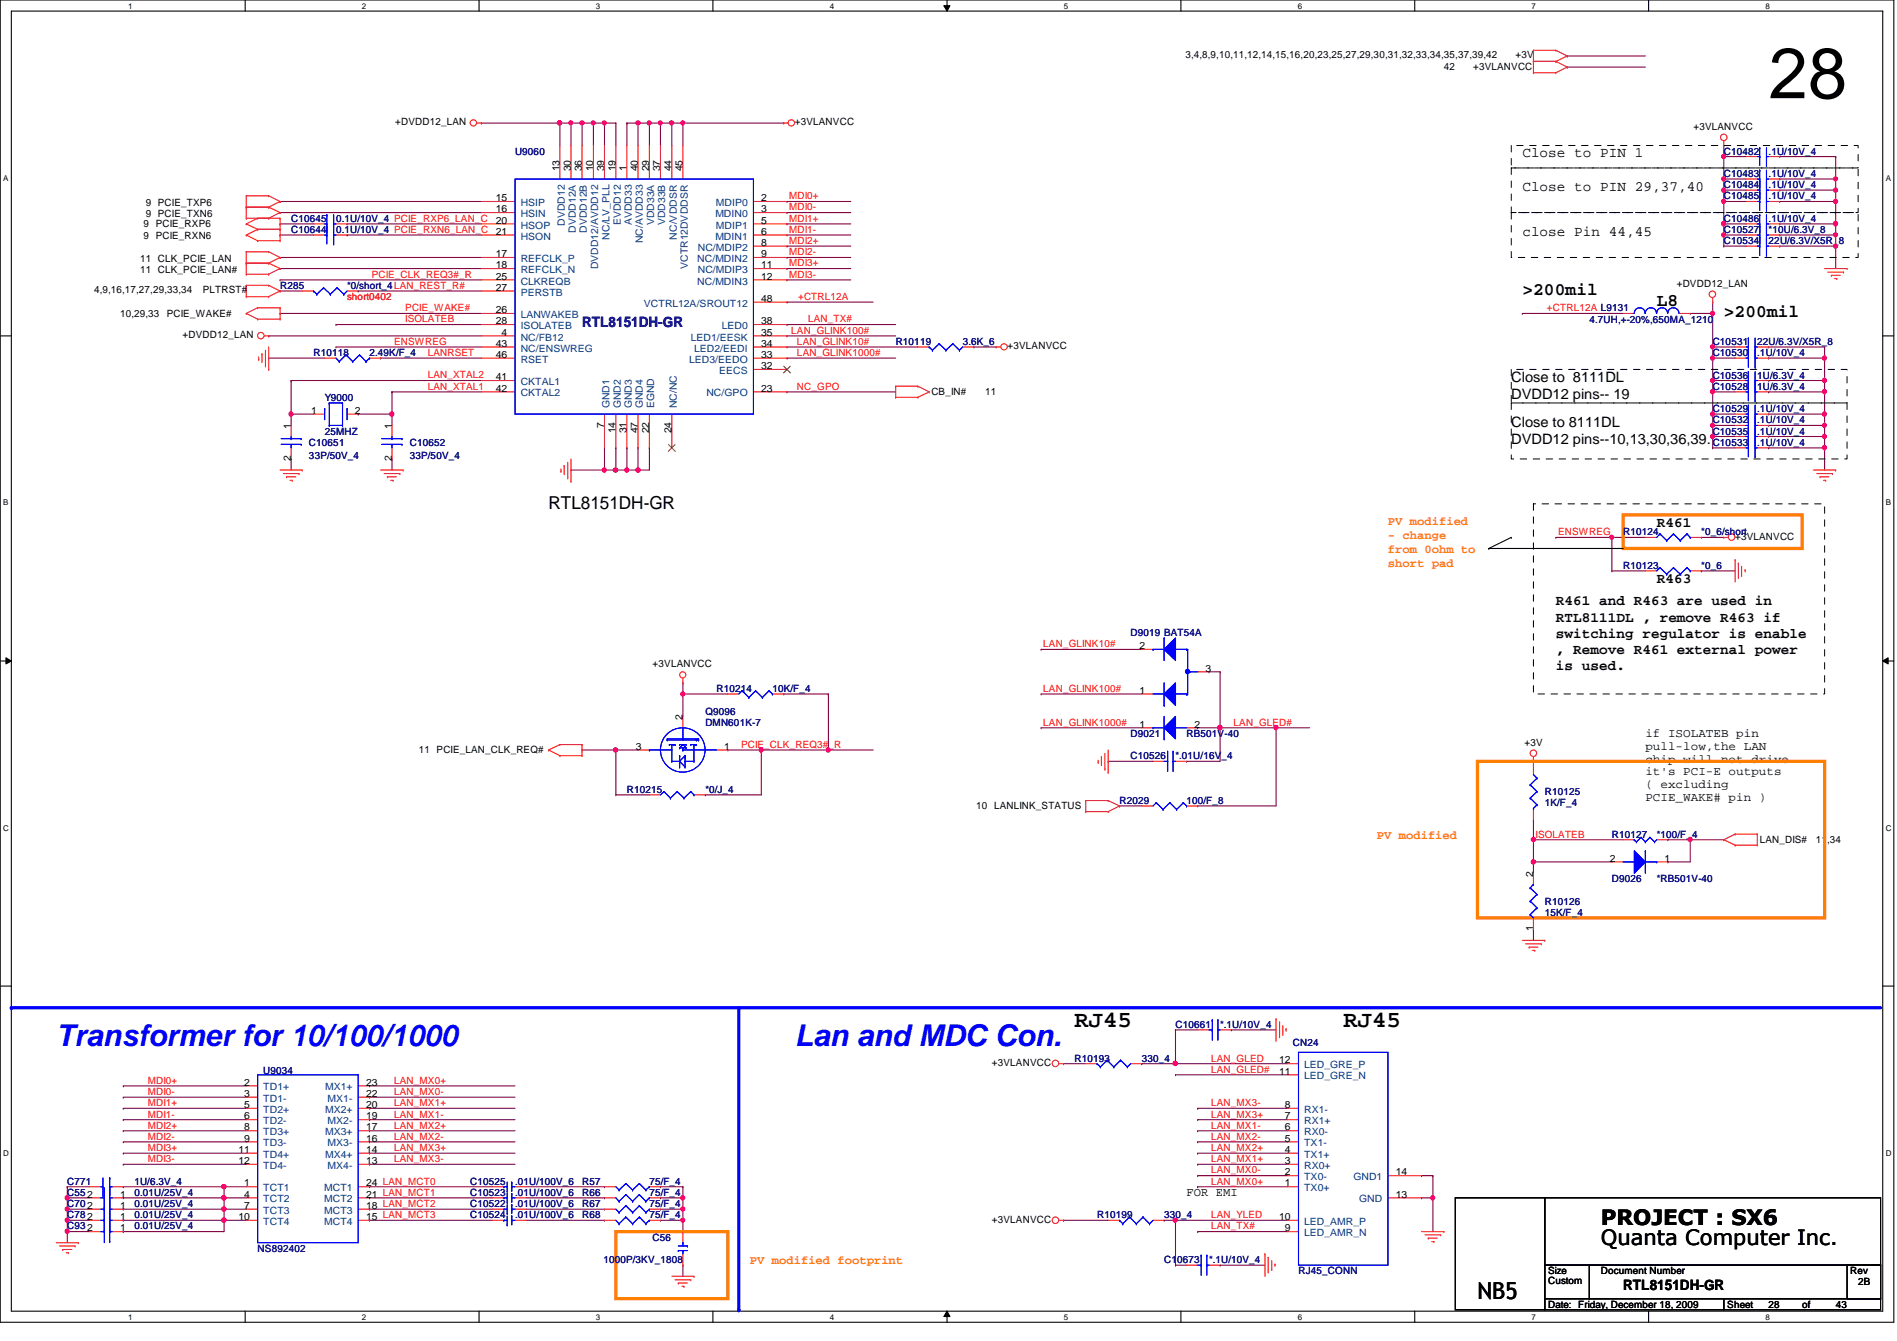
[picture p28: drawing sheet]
<svg xmlns="http://www.w3.org/2000/svg" width="297mm" height="210mm" viewBox="0 0 297 210" stroke-linecap="round" stroke-linejoin="round" font-family="sans-serif">
<defs><g id="words">
<text font-size="11.2" x="276.9" y="15.4">28</text>
<g font-size="4.7" fill="#00f">
<text x="8.8" y="163.7">Transformer for 10/100/1000</text>
<text x="124.5" y="163.7">Lan and MDC Con.</text>
</g>
<g font-size="3.6">
<text x="168.3" y="160.7">RJ45</text>
<text x="210.4" y="160.7">RJ45</text>
<text x="231.3" y="203.4">NB5</text>
</g>
<g font-size="3.3">
<text x="250.7" y="191.7">PROJECT : SX6</text>
<text x="250.7" y="194.9">Quanta Computer Inc.</text>
</g>
<g font-size="2.8">
<text x="238.4" y="46.1">&gt;200mil</text>
<text x="259.4" y="47.9">L8</text>
<text x="269.9" y="49.6">&gt;200mil</text>
<text x="85.9" y="79.6">RTL8151DH-GR</text>
</g>
<g font-size="2.2">
<text x="238.4" y="29.8">Close to PIN 29,37,40</text>
<text x="238.4" y="24.6">Close to PIN 1</text>
<text x="238.4" y="36.9">close Pin 44,45</text>
<text x="236.6" y="59.9">Close to 8111DL</text>
<text x="236.6" y="62.5">DVDD12 pins-- 19</text>
<text x="236.6" y="66.8">Close to 8111DL</text>
<text x="236.6" y="69.5">DVDD12 pins--10,13,30,36,39.</text>
<text x="259.4" y="82.5">R461</text>
<text x="243.6" y="94.7">R461 and R463 are used in</text>
<text x="259.4" y="91.2">R463</text>
<text x="243.6" y="97.3">RTL8111DL , remove R463 if</text>
<text x="243.6" y="99.8">switching regulator is enable</text>
<text x="243.6" y="102.4">, Remove R461 external power</text>
<text x="243.6" y="104.9">is used.</text>
<text x="254.2" y="201.8">RTL8151DH-GR</text>
</g>
<text font-size="2.2" fill="#000080" x="91.1" y="51.1">RTL8151DH-GR</text>
<g font-size="1.9" fill="#ff8000">
<text x="217.3" y="82.2">PV modified</text>
<text x="217.3" y="84.4">- change</text>
<text x="217.3" y="86.6">from 0ohm to</text>
<text x="217.3" y="88.8">short pad</text>
<text x="215.6" y="131.3">PV modified</text>
<text x="117.4" y="197.9">PV modified footprint</text>
</g>
<g font-size="1.9">
<text x="257.6" y="115.4">if ISOLATEB pin</text>
<text x="257.6" y="117.4">pull-low,the LAN</text>
<text x="257.6" y="119.4">chip will not drive</text>
<text x="257.6" y="121.4">it's PCI-E outputs</text>
<text x="257.6" y="123.4">( excluding</text>
<text x="257.6" y="125.3">PCIE_WAKE# pin )</text>
<text x="185.8" y="187.2">FOR EMI</text>
</g>
<g font-size="1.6">
<text x="185.6" y="9.1">3,4,8,9,10,11,12,14,15,16,20,23,25,27,29,30,31,32,33,34,35,37,39,42</text>
<text x="226.1" y="10.9">42</text>
<text x="230.7" y="10.9">+3VLANVCC</text>
<text x="237.3" y="9.1">+3V</text>
<text x="61.9" y="19.6">+DVDD12_LAN</text>
<text x="124.5" y="19.6">+3VLANVCC</text>
<text x="265.2" y="20.4">+3VLANVCC</text>
<text x="87.6" y="26.8" transform="rotate(-90 87.6 26.8)">13</text>
<text x="89.4" y="26.8" transform="rotate(-90 89.4 26.8)">30</text>
<text x="91.1" y="26.8" transform="rotate(-90 91.1 26.8)">36</text>
<text x="92.9" y="26.8" transform="rotate(-90 92.9 26.8)">10</text>
<text x="94.6" y="26.8" transform="rotate(-90 94.6 26.8)">39</text>
<text x="96.4" y="26.8" transform="rotate(-90 96.4 26.8)">19</text>
<text x="98.1" y="26.8" transform="rotate(-90 98.1 26.8)">1</text>
<text x="99.9" y="26.8" transform="rotate(-90 99.9 26.8)">40</text>
<text x="101.6" y="26.8" transform="rotate(-90 101.6 26.8)">29</text>
<text x="103.4" y="26.8" transform="rotate(-90 103.4 26.8)">37</text>
<text x="105.2" y="26.8" transform="rotate(-90 105.2 26.8)">44</text>
<text x="106.9" y="26.8" transform="rotate(-90 106.9 26.8)">45</text>
<text x="22.5" y="35.6">9 PCIE_RXP6</text>
<text x="22.8" y="34">9 PCIE_TXN6</text>
<text x="22.8" y="32.3">9 PCIE_TXP6</text>
<text x="77.6" y="31.5">15</text>
<text x="77.6" y="33.2">16</text>
<text x="77.6" y="35">20</text>
<text x="119.2" y="31.5">2</text>
<text x="119.2" y="33.2">3</text>
<text x="119.2" y="35">5</text>
<text x="21.9" y="41">11 CLK_PCIE_LAN</text>
<text x="22.5" y="37.3">9 PCIE_RXN6</text>
<text x="77.6" y="40.3">17</text>
<text x="77.6" y="42">18</text>
<text x="77.6" y="36.7">21</text>
<text x="119.2" y="36.7">6</text>
<text x="119.2" y="38.5">8</text>
<text x="119.2" y="40.3">9</text>
<text x="119.2" y="42">11</text>
<text x="14.7" y="45.9">4,9,16,17,27,29,33,34</text>
<text x="21.9" y="42.8">11 CLK_PCIE_LAN#</text>
<text x="31.7" y="45.9">PLTRST#</text>
<text x="77.6" y="45.5">27</text>
<text x="77.6" y="43.8">25</text>
<text x="119.2" y="43.8">12</text>
<text x="119.2" y="47.2">48</text>
<text x="262.5" y="44.9">+DVDD12_LAN</text>
<text x="18.8" y="49.6">10,29,33</text>
<text x="26.1" y="49.6">PCIE_WAKE#</text>
<text x="28.6" y="53">+DVDD12_LAN</text>
<text x="77.6" y="50.8">28</text>
<text x="77.6" y="49">26</text>
<text x="78.5" y="52.5">4</text>
<text x="119.2" y="50.8">38</text>
<text x="119.2" y="52.5">35</text>
<text x="77.6" y="56">46</text>
<text x="77.6" y="59.5">41</text>
<text x="77.6" y="54.3">43</text>
<text x="119.2" y="54.3">34</text>
<text x="119.2" y="56">33</text>
<text x="119.2" y="57.8">32</text>
<text x="157.8" y="54.7">+3VLANVCC</text>
<text x="48.7" y="64.8">1</text>
<text x="55.6" y="64.8">2</text>
<text x="77.6" y="61.3">42</text>
<text x="119.2" y="61.3">23</text>
<text x="145.8" y="61.9">CB_IN#</text>
<text x="154.3" y="61.9">11</text>
<text x="45.5" y="67.1" transform="rotate(-90 45.5 67.1)">1</text>
<text x="61.3" y="67.1" transform="rotate(-90 61.3 67.1)">1</text>
<text x="94.6" y="66.9" transform="rotate(-90 94.6 66.9)">7</text>
<text x="96.4" y="67.8" transform="rotate(-90 96.4 67.8)">14</text>
<text x="98.1" y="67.8" transform="rotate(-90 98.1 67.8)">31</text>
<text x="99.9" y="67.8" transform="rotate(-90 99.9 67.8)">47</text>
<text x="101.6" y="67.8" transform="rotate(-90 101.6 67.8)">22</text>
<text x="105.2" y="67.8" transform="rotate(-90 105.2 67.8)">24</text>
<text x="45.5" y="72.2" transform="rotate(-90 45.5 72.2)">2</text>
<text x="61.3" y="72.2" transform="rotate(-90 61.3 72.2)">2</text>
<text x="271.7" y="84.5">+3VLANVCC</text>
<text x="178.4" y="101.6">2</text>
<text x="102.2" y="104.5">+3VLANVCC</text>
<text x="188.8" y="105.1">3</text>
<text x="106.9" y="112.7" transform="rotate(-90 106.9 112.7)">2</text>
<text x="178.4" y="108.6">1</text>
<text x="178.4" y="113.9">1</text>
<text x="187" y="113.9">2</text>
<text x="65.6" y="117.8">11 PCIE_LAN_CLK_REQ#</text>
<text x="99.6" y="117.3">3</text>
<text x="113.4" y="117.3">1</text>
<text x="238.7" y="116.8">+3V</text>
<text x="152.9" y="126.6">10 LANLINK_STATUS</text>
<text x="275.5" y="132">LAN_DIS#</text>
<text x="284.3" y="132">11,34</text>
<text x="240.1" y="137.2" transform="rotate(-90 240.1 137.2)">2</text>
<text x="252" y="134.9">2</text>
<text x="260.6" y="134.9">1</text>
<text x="240.1" y="145.8" transform="rotate(-90 240.1 145.8)">1</text>
<text x="155.3" y="166.9">+3VLANVCC</text>
<text x="200.3" y="166.5">12</text>
<text x="38.2" y="169.9">2</text>
<text x="38.2" y="171.7">3</text>
<text x="38.2" y="173.4">5</text>
<text x="57.3" y="169.9">23</text>
<text x="57.3" y="171.7">22</text>
<text x="57.3" y="173.4">20</text>
<text x="200.3" y="168.2">11</text>
<text x="201.2" y="173.4">8</text>
<text x="38.2" y="175.2">6</text>
<text x="38.2" y="177">8</text>
<text x="38.2" y="178.7">9</text>
<text x="57.3" y="175.2">19</text>
<text x="57.3" y="178.7">16</text>
<text x="57.3" y="177">17</text>
<text x="201.2" y="175.2">7</text>
<text x="201.2" y="177">6</text>
<text x="201.2" y="178.7">5</text>
<text x="37.3" y="180.5">11</text>
<text x="37.3" y="182.2">12</text>
<text x="38.2" y="185.7">1</text>
<text x="57.3" y="185.7">24 LAN_MCT0</text>
<text x="57.3" y="182.2">13</text>
<text x="57.3" y="180.5">14</text>
<text x="201.2" y="180.5">4</text>
<text x="201.2" y="182.2">3</text>
<text x="201.2" y="184">2</text>
<text x="201.2" y="185.7">1</text>
<text x="218.6" y="184">14</text>
<text x="18.8" y="191">1</text>
<text x="18.8" y="189.2">1</text>
<text x="18.8" y="187.5">1</text>
<text x="37.3" y="191">10</text>
<text x="38.2" y="187.5">4</text>
<text x="38.2" y="189.2">7</text>
<text x="57.3" y="187.5">21 LAN_MCT1</text>
<text x="57.3" y="191">15 LAN_MCT3</text>
<text x="57.3" y="189.2">18 LAN_MCT2</text>
<text x="155.3" y="191.4">+3VLANVCC</text>
<text x="200.3" y="191">10</text>
<text x="218.6" y="187.5">13</text>
<text x="18.8" y="192.7">1</text>
<text x="201.2" y="192.7">9</text>
<text x="242.4" y="199.5">Size</text>
<text x="242.4" y="201">Custom</text>
<text x="250.7" y="199.5">Document Number</text>
<text x="289.7" y="199.5">Rev</text>
<text x="291" y="201.2">2B</text>
<text x="242.4" y="204.7">Date: Friday, December 18, 2009</text>
<text x="270.5" y="204.7">Sheet</text>
<text x="276.9" y="204.7">28</text>
<text x="282.2" y="204.7">of</text>
<text x="287.4" y="204.7">43</text>
</g>
<g font-size="1.6" fill="#000080">
<text x="80.6" y="24.2">U9060</text>
<text x="269.9" y="27.7">C10483</text>
<text x="269.9" y="29.5">C10484</text>
<text x="269.9" y="24.2">C10482</text>
<text x="276.9" y="27.7">.1U/10V_4</text>
<text x="276.9" y="29.5">.1U/10V_4</text>
<text x="276.9" y="24.2">.1U/10V_4</text>
<text x="45.6" y="34.7">C10645</text>
<text x="52.6" y="34.7">0.1U/10V_4 PCIE_RXP6_LAN_C</text>
<text x="269.9" y="34.7">C10486</text>
<text x="269.9" y="31.2">C10485</text>
<text x="276.9" y="34.7">.1U/10V_4</text>
<text x="276.9" y="31.2">.1U/10V_4</text>
<text x="45.6" y="36.5">C10644</text>
<text x="52.6" y="36.5">0.1U/10V_4 PCIE_RXN6_LAN_C</text>
<text x="269.9" y="38.2">C10534</text>
<text x="269.9" y="36.5">C10527</text>
<text x="276.9" y="38.2">22U/6.3V/X5R_8</text>
<text x="276.9" y="36.5">*10U/6.3V_8</text>
<text x="43.9" y="45.3">R285</text>
<text x="54.4" y="45.3">*0/short_4LAN_REST_R#</text>
<text x="248.9" y="50.5">4.7UH,+-20%,650MA_1210</text>
<text x="49.1" y="55.8">R10118</text>
<text x="57.9" y="55.8">2.49K/F_4</text>
<text x="140.2" y="54">R10119</text>
<text x="150.7" y="54">3.6K_6</text>
<text x="268.2" y="54">C10531</text>
<text x="268.2" y="59.3">C10536</text>
<text x="268.2" y="55.8">C10530</text>
<text x="275.2" y="54">22U/6.3V/X5R_8</text>
<text x="275.2" y="59.3">1U/6.3V_4</text>
<text x="275.2" y="55.8">.1U/10V_4</text>
<text x="50.8" y="62.8">Y9000</text>
<text x="268.2" y="61">C10528</text>
<text x="268.2" y="64.5">C10529</text>
<text x="275.2" y="61">1U/6.3V_4</text>
<text x="275.2" y="64.5">.1U/10V_4</text>
<text x="48.4" y="69.8">C10651</text>
<text x="48.4" y="71.9">33P/50V_4</text>
<text x="50.8" y="68">25MHZ</text>
<text x="64.2" y="69.8">C10652</text>
<text x="64.2" y="71.9">33P/50V_4</text>
<text x="268.2" y="66.3">C10532</text>
<text x="268.2" y="69.8">C10533</text>
<text x="268.2" y="68">C10535</text>
<text x="275.2" y="66.3">.1U/10V_4</text>
<text x="275.2" y="69.8">.1U/10V_4</text>
<text x="275.2" y="68">.1U/10V_4</text>
<text x="254.2" y="83.8">R10124</text>
<text x="266.4" y="83.8">*0_6/short</text>
<text x="254.2" y="89.1">R10123</text>
<text x="266.4" y="89.1">*0_6</text>
<text x="177" y="99.6">D9019 BAT54A</text>
<text x="110.4" y="111.8">Q9096</text>
<text x="110.4" y="113.6">DMN601K-7</text>
<text x="112.2" y="108.3">R10214</text>
<text x="120.9" y="108.3">10K/F_4</text>
<text x="177" y="118.8">C10526</text>
<text x="177" y="115.4">D9021</text>
<text x="184.1" y="118.8">*.01U/16V_4</text>
<text x="185.8" y="115.4">RB501V-40</text>
<text x="98.2" y="124.1">R10215</text>
<text x="110.4" y="124.1">*0/J_4</text>
<text x="175.3" y="125.9">R2029</text>
<text x="185.8" y="125.9">100/F_8</text>
<text x="241.9" y="124.5">R10125</text>
<text x="241.9" y="126.2">1K/F_4</text>
<text x="252.4" y="131.1">R10127</text>
<text x="259.4" y="131.1">*100/F_4</text>
<text x="241.9" y="141.6">R10126</text>
<text x="241.9" y="143.4">15K/F_4</text>
<text x="252.4" y="138.1">D9026</text>
<text x="259.4" y="138.1">*RB501V-40</text>
<text x="184.1" y="160.9">C10661</text>
<text x="191" y="160.9">*.1U/10V_4</text>
<text x="168.3" y="166.2">R10193</text>
<text x="178.8" y="166.2">330_4</text>
<text x="202.4" y="163.7">CN24</text>
<text x="41.2" y="168.1">U9034</text>
<text x="10.5" y="185.5">C771</text>
<text x="21" y="185.5">1U/6.3V_4</text>
<text x="73.6" y="185.5">C10525</text>
<text x="80.6" y="185.5">.01U/100V_6</text>
<text x="91.1" y="185.5">R57</text>
<text x="101.7" y="185.5">75/F_4</text>
<text x="10.5" y="190.7">C782</text>
<text x="10.5" y="188.9">C702</text>
<text x="10.5" y="187.2">C552</text>
<text x="21" y="190.7">0.01U/25V_4</text>
<text x="21" y="188.9">0.01U/25V_4</text>
<text x="21" y="187.2">0.01U/25V_4</text>
<text x="73.6" y="188.9">C10522</text>
<text x="73.6" y="187.2">C10523</text>
<text x="73.6" y="190.7">C10524</text>
<text x="80.6" y="188.9">.01U/100V_6</text>
<text x="80.6" y="187.2">.01U/100V_6</text>
<text x="80.6" y="190.7">.01U/100V_6</text>
<text x="91.1" y="188.9">R67</text>
<text x="91.1" y="187.2">R66</text>
<text x="91.1" y="190.7">R68</text>
<text x="101.7" y="188.9">75/F_4</text>
<text x="101.7" y="187.2">75/F_4</text>
<text x="101.7" y="190.7">75/F_4</text>
<text x="171.8" y="190.7">R10199</text>
<text x="182.3" y="190.7">330_4</text>
<text x="10.5" y="192.4">C932</text>
<text x="21" y="192.4">0.01U/25V_4</text>
<text x="40.3" y="196">NS892402</text>
<text x="94.5" y="197.7">1000P/3KV_1808</text>
<text x="102.2" y="194.2">C56</text>
<text x="182.3" y="197.7">C10673</text>
<text x="189.3" y="197.7">*.1U/10V_4</text>
<text x="203.3" y="199.5">RJ45_CONN</text>
</g>
<g font-size="1.6" fill="#004080">
<text x="81.5" y="32.3">HSIP</text>
<text x="81.5" y="34">HSIN</text>
<text x="81.5" y="35.8">HSOP</text>
<text x="88.4" y="35.3" transform="rotate(-90 88.4 35.3)">DVDD12</text>
<text x="97.2" y="35.3" transform="rotate(-90 97.2 35.3)">EVDD12</text>
<text x="98.9" y="35.3" transform="rotate(-90 98.9 35.3)">AVDD33</text>
<text x="102.4" y="35.3" transform="rotate(-90 102.4 35.3)">VDD33A</text>
<text x="104.2" y="35.3" transform="rotate(-90 104.2 35.3)">VDD33B</text>
<text x="112" y="34">MDIN0</text>
<text x="112.1" y="32.3">MDIP0</text>
<text x="112.1" y="35.8">MDIP1</text>
<text x="81.5" y="41">REFCLK_P</text>
<text x="81.5" y="37.5">HSON</text>
<text x="90.2" y="36.4" transform="rotate(-90 90.2 36.4)">DVDD12A</text>
<text x="91.9" y="36.4" transform="rotate(-90 91.9 36.4)">DVDD12B</text>
<text x="95.4" y="37.5" transform="rotate(-90 95.4 37.5)">NC/LV_PLL</text>
<text x="100.7" y="38.1" transform="rotate(-90 100.7 38.1)">NC/AVDD33</text>
<text x="106" y="37.5" transform="rotate(-90 106 37.5)">NC/VDDSR</text>
<text x="109.2" y="41">NC/MDIN2</text>
<text x="109.3" y="39.2">NC/MDIP2</text>
<text x="112" y="37.5">MDIN1</text>
<text x="81.5" y="42.8">REFCLK_N</text>
<text x="81.5" y="46.3">PERSTB</text>
<text x="81.5" y="44.5">CLKREQB</text>
<text x="93.7" y="42.2" transform="rotate(-90 93.7 42.2)">DVDD12/AVDD12</text>
<text x="107.7" y="42.1" transform="rotate(-90 107.7 42.1)">VCTR12DVDDSR</text>
<text x="109.2" y="44.5">NC/MDIN3</text>
<text x="109.3" y="42.8">NC/MDIP3</text>
<text x="81.5" y="53.3">NC/FB12</text>
<text x="81.5" y="51.5">ISOLATEB</text>
<text x="81.5" y="49.8">LANWAKEB</text>
<text x="100.8" y="48">VCTRL12A/SROUT12</text>
<text x="108.2" y="53.3">LED1/EESK</text>
<text x="113" y="51.5">LED0</text>
<text x="81.5" y="56.8">RSET</text>
<text x="81.5" y="55">NC/ENSWREG</text>
<text x="107.9" y="56.8">LED3/EEDO</text>
<text x="108.7" y="55">LED2/EEDI</text>
<text x="112.6" y="58.5">EECS</text>
<text x="81.5" y="62.1">CKTAL2</text>
<text x="81.5" y="60.3">CKTAL1</text>
<text x="95.4" y="63.9" transform="rotate(-90 95.4 63.9)">GND1</text>
<text x="97.2" y="63.9" transform="rotate(-90 97.2 63.9)">GND2</text>
<text x="98.9" y="63.9" transform="rotate(-90 98.9 63.9)">GND3</text>
<text x="100.7" y="63.9" transform="rotate(-90 100.7 63.9)">GND4</text>
<text x="102.4" y="63.9" transform="rotate(-90 102.4 63.9)">EGND</text>
<text x="106" y="63.9" transform="rotate(-90 106 63.9)">NC/NC</text>
<text x="110.6" y="62.1">NC/GPO</text>
<text x="204.2" y="167.2">LED_GRE_P</text>
<text x="41.2" y="170.7">TD1+</text>
<text x="41.2" y="172.5">TD1-</text>
<text x="50.9" y="170.7">MX1+</text>
<text x="51.3" y="172.5">MX1-</text>
<text x="204.2" y="169">LED_GRE_N</text>
<text x="41.2" y="174.2">TD2+</text>
<text x="41.2" y="176">TD2-</text>
<text x="41.2" y="177.7">TD3+</text>
<text x="41.2" y="179.5">TD3-</text>
<text x="50.9" y="174.2">MX2+</text>
<text x="50.9" y="177.7">MX3+</text>
<text x="51.3" y="176">MX2-</text>
<text x="51.3" y="179.5">MX3-</text>
<text x="204.2" y="174.2">RX1-</text>
<text x="204.2" y="176">RX1+</text>
<text x="204.2" y="177.7">RX0-</text>
<text x="204.2" y="179.5">TX1-</text>
<text x="41.2" y="181.2">TD4+</text>
<text x="41.2" y="183">TD4-</text>
<text x="50.9" y="181.2">MX4+</text>
<text x="51.3" y="183">MX4-</text>
<text x="204.2" y="181.2">TX1+</text>
<text x="204.2" y="183">RX0+</text>
<text x="204.2" y="184.7">TX0-</text>
<text x="211.9" y="184.7">GND1</text>
<text x="41.2" y="186.5">TCT1</text>
<text x="41.2" y="188.2">TCT2</text>
<text x="41.2" y="190">TCT3</text>
<text x="41.2" y="191.7">TCT4</text>
<text x="50.8" y="186.5">MCT1</text>
<text x="50.8" y="188.2">MCT2</text>
<text x="50.8" y="191.7">MCT4</text>
<text x="50.8" y="190">MCT3</text>
<text x="204.2" y="186.5">TX0+</text>
<text x="204.2" y="191.7">LED_AMR_P</text>
<text x="212.8" y="188.2">GND</text>
<text x="204.2" y="193.5">LED_AMR_N</text>
</g>
<g font-size="1.6" fill="#f00">
<text x="123.6" y="31.2">MDI0+</text>
<text x="123.6" y="32.9">MDI0-</text>
<text x="123.6" y="34.7">MDI1+</text>
<text x="123.6" y="38.2">MDI2+</text>
<text x="123.6" y="40">MDI2-</text>
<text x="123.6" y="36.4">MDI1-</text>
<text x="123.6" y="41.7">MDI3+</text>
<text x="54.4" y="47">short0402</text>
<text x="58.2" y="43.5">PCIE_CLK_REQ3#_R</text>
<text x="123.6" y="43.5">MDI3-</text>
<text x="125" y="46.9">+CTRL12A</text>
<text x="61.7" y="54">ENSWREG</text>
<text x="63.5" y="50.5">ISOLATEB</text>
<text x="63.5" y="48.7">PCIE_WAKE#</text>
<text x="123.9" y="52.2">LAN_GLINK100#</text>
<text x="124.8" y="54">LAN_GLINK10#</text>
<text x="126.5" y="50.5">LAN_TX#</text>
<text x="242.2" y="48.7">+CTRL12A L9131</text>
<text x="67" y="55.7">LANRSET</text>
<text x="67" y="59.2">LAN_XTAL2</text>
<text x="124.8" y="55.7">LAN_GLINK1000#</text>
<text x="67" y="61">LAN_XTAL1</text>
<text x="124.8" y="61">NC_GPO</text>
<text x="244" y="83.8">ENSWREG</text>
<text x="163.4" y="101.3">LAN_GLINK10#</text>
<text x="163.4" y="108.3">LAN_GLINK100#</text>
<text x="163.4" y="113.6">LAN_GLINK1000#</text>
<text x="193.2" y="113.6">LAN_GLED#</text>
<text x="116" y="117.1">PCIE_CLK_REQ3#_R</text>
<text x="240.5" y="131.1">ISOLATEB</text>
<text x="189.7" y="166.2">LAN_GLED</text>
<text x="189.7" y="167.9">LAN_GLED#</text>
<text x="23.2" y="171.4">MDI0-</text>
<text x="23.2" y="173.1">MDI1+</text>
<text x="23.2" y="169.6">MDI0+</text>
<text x="61.7" y="169.6">LAN_MX0+</text>
<text x="61.7" y="173.1">LAN_MX1+</text>
<text x="61.7" y="171.4">LAN_MX0-</text>
<text x="189.7" y="173.1">LAN_MX3-</text>
<text x="23.2" y="176.7">MDI2+</text>
<text x="23.2" y="178.4">MDI2-</text>
<text x="23.2" y="174.9">MDI1-</text>
<text x="61.7" y="174.9">LAN_MX1-</text>
<text x="61.7" y="176.7">LAN_MX2+</text>
<text x="61.7" y="178.4">LAN_MX2-</text>
<text x="189.7" y="174.9">LAN_MX3+</text>
<text x="189.7" y="178.4">LAN_MX2-</text>
<text x="189.7" y="176.7">LAN_MX1-</text>
<text x="23.2" y="181.9">MDI3-</text>
<text x="23.2" y="180.2">MDI3+</text>
<text x="61.7" y="181.9">LAN_MX3-</text>
<text x="61.7" y="180.2">LAN_MX3+</text>
<text x="189.7" y="181.9">LAN_MX1+</text>
<text x="189.7" y="180.2">LAN_MX2+</text>
<text x="189.7" y="183.7">LAN_MX0-</text>
<text x="189.7" y="185.4">LAN_MX0+</text>
<text x="189.7" y="190.7">LAN_YLED</text>
<text x="189.7" y="192.4">LAN_TX#</text>
</g>
<g font-size="1.3">
<text x="20.1" y="1.4">1</text>
<text x="56.7" y="1.4">2</text>
<text x="93.3" y="1.4">3</text>
<text x="129.9" y="1.4">4</text>
<text x="166.6" y="1.4">5</text>
<text x="203.2" y="1.4">6</text>
<text x="239.8" y="1.4">7</text>
<text x="276.4" y="1.4">8</text>
<text x=".5" y="28.3">A</text>
<text x="295.3" y="28.3">A</text>
<text x=".5" y="79.1">B</text>
<text x="295.3" y="79.1">B</text>
<text x=".5" y="130">C</text>
<text x="295.3" y="130">C</text>
<text x=".5" y="180.9">D</text>
<text x="295.3" y="180.9">D</text>
<text x="20.1" y="206.6">1</text>
<text x="56.7" y="206.6">2</text>
<text x="93.3" y="206.6">3</text>
<text x="129.9" y="206.6">4</text>
<text x="166.6" y="206.6">5</text>
<text x="203.2" y="206.6">6</text>
<text x="239.8" y="206.6">7</text>
<text x="276.4" y="206.6">8</text>
</g>
</g></defs>
<path d="M0 0h296.5v207h-296.5zM1.8 1.7h293v203.5h-293z" fill="none" stroke="#000" stroke-width=".17"/>
<g fill="#fff">
<path d="M20.1 .2h.6v1.4h-.6z"/>
<path d="M20.1 205.4h.6v1.4h-.6z"/>
</g>
<path d="M38.4 0v1.7M38.4 205.2v1.8" fill="none" stroke="#000" stroke-width=".17"/>
<g fill="#fff">
<path d="M56.7 .2h.7v1.4h-.7z"/>
<path d="M56.7 205.4h.7v1.4h-.7z"/>
</g>
<path d="M75 0v1.7M75 205.2v1.8" fill="none" stroke="#000" stroke-width=".17"/>
<g fill="#fff">
<path d="M93.3 .2h.7v1.4h-.7z"/>
<path d="M93.3 205.4h.7v1.4h-.7z"/>
</g>
<path d="M111.6 0v1.7M111.6 205.2v1.8" fill="none" stroke="#000" stroke-width=".17"/>
<g fill="#fff">
<path d="M129.9 .2h.7v1.4h-.7z"/>
<path d="M129.9 205.4h.7v1.4h-.7z"/>
</g>
<path d="M148.3 0v1.7M148.3 205.2v1.8" fill="none" stroke="#000" stroke-width=".17"/>
<path d="M147.8 .9h1l-.5 .8zM148.3 205.2l.5 .9h-1z" fill="#000"/>
<path d="M147.8 .9h1l-.5 .8zM148.3 205.2l.5 .9h-1z" fill="none" stroke="#000" stroke-width=".16"/>
<g fill="#fff">
<path d="M166.6 .2h.7v1.4h-.7z"/>
<path d="M166.6 205.4h.7v1.4h-.7z"/>
</g>
<path d="M184.9 0v1.7M184.9 205.2v1.8" fill="none" stroke="#000" stroke-width=".17"/>
<g fill="#fff">
<path d="M203.2 .2h.7v1.4h-.7z"/>
<path d="M203.2 205.4h.7v1.4h-.7z"/>
</g>
<path d="M221.5 0v1.7M221.5 205.2v1.8" fill="none" stroke="#000" stroke-width=".17"/>
<g fill="#fff">
<path d="M239.8 .2h.7v1.4h-.7z"/>
<path d="M239.8 205.4h.7v1.4h-.7z"/>
</g>
<path d="M258.1 0v1.7M258.1 205.2v1.8" fill="none" stroke="#000" stroke-width=".17"/>
<g fill="#fff">
<path d="M276.4 .2h.7v1.4h-.7z"/>
<path d="M276.4 205.4h.7v1.4h-.7z"/>
<path d="M.5 27.1h.8v1.4h-.8z"/>
<path d="M295.3 27.1h.8v1.4h-.8z"/>
<path d="M.5 78h.8v1.4h-.8z"/>
<path d="M295.3 78h.8v1.4h-.8z"/>
</g>
<path d="M0 52.6h1.8M294.8 52.6h1.7" fill="none" stroke="#000" stroke-width=".17"/>
<g fill="#fff">
<path d="M.5 128.9h.9v1.4h-.9z"/>
<path d="M295.3 128.9h.9v1.4h-.9z"/>
</g>
<path d="M0 103.5h1.8M294.8 103.5h1.7" fill="none" stroke="#000" stroke-width=".17"/>
<path d="M.9 103l.9 .5-.9 .4zM294.8 103.5l.9-.5v.9z" fill="#000"/>
<path d="M.9 103l.9 .5-.9 .4zM294.8 103.5l.9-.5v.9z" fill="none" stroke="#000" stroke-width=".16"/>
<g fill="#fff">
<path d="M.5 179.7h.9v1.4h-.9z"/>
<path d="M295.3 179.7h.9v1.4h-.9z"/>
</g>
<path d="M0 154.3h1.8M294.8 154.3h1.7" fill="none" stroke="#000" stroke-width=".17"/>
<g fill="none" stroke="#800040" stroke-width=".17">
<path d="M245.4 8.8h.1M245.4 10.5h.1M245.4 8.8h12.2M245.4 10.5h12.2M178.8 166.5h.1M178.8 166.5h5.3M182.3 191h.1M182.3 191h19.3M184.1 198h.1M184.1 191h.1M184.1 198h1.7M184.1 191v7"/>
<path d="M191 198h.1M191 198h7.1"/>
</g>
<circle cx="184" cy="191" r=".33" fill="#f0f"/>
<circle cx="184" cy="191" r=".33" fill="none" stroke="#f0f" stroke-width=".17"/>
<path d="M184.1 166.5h.1M184.1 166.5h17.5M187.5 175.3h.1M187.5 175.3h14.1M192.8 161.2h.1M192.8 161.2h7M187.5 192.8h.1M187.5 182.2h.1M187.5 192.8h14.1M187.5 182.2h14.1M224.4 184h.1M224.4 184v3.5" fill="none" stroke="#800040" stroke-width=".17"/>
<circle cx="184" cy="166.4" r=".34" fill="#f0f"/>
<circle cx="184" cy="166.4" r=".34" fill="none" stroke="#f0f" stroke-width=".17"/>
<g fill="none" stroke="#800040" stroke-width=".17">
<path d="M184.1 161.2h.1M184.1 161.2v5.3M187.5 173.5h.1M187.5 178.7h.1M187.5 177h.1M187.5 173.5h14.1M187.5 178.7h14.1M187.5 177h14.1M187.5 180.5h.1M187.5 184h.1M187.5 185.8h.1M187.5 180.5h14.1"/>
<path d="M187.5 184h14.1M187.5 185.8h14.1M222.6 184h.1M222.6 184h1.8M224.4 187.5h.1M224.4 187.5v5.3"/>
</g>
<circle cx="224.3" cy="187.5" r=".33" fill="#f0f"/>
<circle cx="224.3" cy="187.5" r=".33" fill="none" stroke="#f0f" stroke-width=".17"/>
<path d="M106.9 108.6h.1M106.9 108.6h7.1M166.5 166.5h.1M166.5 166.5h3.5M184.1 161.2h.1M184.1 168.2h.1M184.1 161.2h3.4M184.1 168.2h17.5M222.6 187.5h.1M222.6 187.5h1.8" fill="none" stroke="#800040" stroke-width=".17"/>
<circle cx="106.9" cy="108.6" r=".33" fill="#f0f"/>
<circle cx="106.9" cy="108.6" r=".33" fill="none" stroke="#f0f" stroke-width=".17"/>
<path d="M106.9 108.6h.1M106.9 108.6v3.5M119.2 117.4h.1M122.7 108.6h.1M122.7 108.6h7M129.7 108.6h.1M129.7 108.6v8.8h-10.5" fill="none" stroke="#800040" stroke-width=".17"/>
<circle cx="119.2" cy="117.4" r=".33" fill="#f0f"/>
<circle cx="119.2" cy="117.4" r=".33" fill="none" stroke="#f0f" stroke-width=".17"/>
<path d="M96.4 117.4h.1M96.4 117.4h3.5" fill="none" stroke="#800040" stroke-width=".17"/>
<circle cx="96.4" cy="117.4" r=".34" fill="#f0f"/>
<circle cx="96.4" cy="117.4" r=".34" fill="none" stroke="#f0f" stroke-width=".17"/>
<path d="M129.7 117.4h.1M129.7 117.4h7" fill="none" stroke="#800040" stroke-width=".17"/>
<circle cx="129.7" cy="117.4" r=".33" fill="#f0f"/>
<circle cx="129.7" cy="117.4" r=".33" fill="none" stroke="#f0f" stroke-width=".17"/>
<g fill="none" stroke="#800040" stroke-width=".17">
<path d="M91.1 117.4h.1M91.1 117.4h5.3M96.4 117.4h.1M96.4 117.4v7M114 117.4h.1M114 117.4h5.2M119.2 117.4h.1M119.2 117.4v7h-8.8M96.4 124.4h.1M96.4 124.4h5.3M110.4 124.4h.1M10.5 185.8h.1"/>
<path d="M10.5 185.8h3.6M10.5 185.8v1.7M19.3 185.8h.1M19.3 185.8h15.8M35.1 191h.1M35.1 185.8h.1M35.1 185.8v1.7M35.1 191v1.8M82.4 189.3h12.3M82.4 191h12.3M94.7 189.3h.1M94.7 191h.1"/>
</g>
<circle cx="35.1" cy="185.7" r=".33" fill="#f0f"/>
<circle cx="35.1" cy="185.7" r=".33" fill="none" stroke="#f0f" stroke-width=".17"/>
<g fill="none" stroke="#800040" stroke-width=".17">
<path d="M35.1 187.5h.1M35.1 187.5v1.8M57.9 185.8h.1M57.9 187.5h.1M57.9 189.3h.1M57.9 191h.1M57.9 185.8h19.2M57.9 187.5h19.2M57.9 189.3h19.2M57.9 191h19.2M106.9 198h.1M106.9 187.5h.1"/>
<path d="M106.9 187.5v1.8M106.9 198v1.8"/>
</g>
<circle cx="106.9" cy="187.5" r=".33" fill="#f0f"/>
<circle cx="106.9" cy="187.5" r=".33" fill="none" stroke="#f0f" stroke-width=".17"/>
<path d="M103.4 191h.1M106.9 189.3h.1M106.9 189.3v1.7h-3.5" fill="none" stroke="#800040" stroke-width=".17"/>
<circle cx="106.9" cy="191" r=".32" fill="#f0f"/>
<circle cx="106.9" cy="191" r=".32" fill="none" stroke="#f0f" stroke-width=".17"/>
<circle cx="106.9" cy="189.2" r=".32" fill="#f0f"/>
<circle cx="106.9" cy="189.2" r=".32" fill="none" stroke="#f0f" stroke-width=".17"/>
<g fill="none" stroke="#800040" stroke-width=".17">
<path d="M19.3 177h.1M19.3 171.7h.1M19.3 178.7h.1M19.3 173.5h.1M19.3 175.3h.1M19.3 170h.1M19.3 175.3h19.3M19.3 170h19.3M19.3 173.5h19.3M19.3 171.7h19.3M19.3 177h19.3M19.3 178.7h19.3"/>
<path d="M57.9 175.3h.1M57.9 170h.1M57.9 173.5h.1M57.9 171.7h.1M57.9 177h.1M57.9 178.7h.1M57.9 175.3h22.7M57.9 170h22.7M57.9 173.5h22.7M57.9 171.7h22.7M57.9 177h22.7M57.9 178.7h22.7"/>
<path d="M19.3 182.2h.1M19.3 180.5h.1M19.3 187.5h.1M19.3 182.2h19.3M19.3 180.5h19.3M19.3 187.5h15.8M57.9 182.2h.1M57.9 180.5h.1M57.9 182.2h22.7M57.9 180.5h22.7M103.4 189.3h.1M103.4 187.5h.1"/>
<path d="M103.4 185.8h.1M103.4 189.3h3.5M103.4 185.8h3.5M106.9 191h.1M106.9 185.8h.1M106.9 185.8v1.7h-3.5M106.9 191v1.8"/>
</g>
<circle cx="35" cy="187.5" r=".34" fill="#f0f"/>
<circle cx="35" cy="187.5" r=".34" fill="none" stroke="#f0f" stroke-width=".17"/>
<path d="M19.3 189.3h.1M19.3 189.3h15.8" fill="none" stroke="#800040" stroke-width=".17"/>
<circle cx="35.1" cy="189.2" r=".33" fill="#f0f"/>
<circle cx="35.1" cy="189.2" r=".33" fill="none" stroke="#f0f" stroke-width=".17"/>
<path d="M19.3 191h.1M19.3 191h15.8" fill="none" stroke="#800040" stroke-width=".17"/>
<circle cx="35.1" cy="191" r=".33" fill="#f0f"/>
<circle cx="35.1" cy="191" r=".33" fill="none" stroke="#f0f" stroke-width=".17"/>
<path d="M19.3 192.8h.1M19.3 192.8h15.8M35.1 189.3h.1M35.1 191h.1M35.1 189.3v1.7M35.1 191h3.5" fill="none" stroke="#800040" stroke-width=".17"/>
<circle cx="35.1" cy="191" r=".33" fill="#f0f"/>
<circle cx="35.1" cy="191" r=".33" fill="none" stroke="#f0f" stroke-width=".17"/>
<path d="M35.1 185.8h.1M35.1 185.8h3.5" fill="none" stroke="#800040" stroke-width=".17"/>
<circle cx="35.1" cy="185.7" r=".33" fill="#f0f"/>
<circle cx="35.1" cy="185.7" r=".33" fill="none" stroke="#f0f" stroke-width=".17"/>
<path d="M35.1 189.3h.1M35.1 189.3h3.5" fill="none" stroke="#800040" stroke-width=".17"/>
<circle cx="35.1" cy="189.2" r=".33" fill="#f0f"/>
<circle cx="35.1" cy="189.2" r=".33" fill="none" stroke="#f0f" stroke-width=".17"/>
<path d="M35.1 187.5h.1M35.1 187.5h3.5" fill="none" stroke="#800040" stroke-width=".17"/>
<circle cx="35" cy="187.5" r=".34" fill="#f0f"/>
<circle cx="35" cy="187.5" r=".34" fill="none" stroke="#f0f" stroke-width=".17"/>
<path d="M10.5 192.8h.1M10.5 187.5h.1M10.5 192.8h3.6M10.5 187.5h3.6" fill="none" stroke="#800040" stroke-width=".17"/>
<circle cx="10.5" cy="187.5" r=".33" fill="#f0f"/>
<circle cx="10.5" cy="187.5" r=".33" fill="none" stroke="#f0f" stroke-width=".17"/>
<path d="M10.5 189.3h.1M10.5 189.3v1.7" fill="none" stroke="#800040" stroke-width=".17"/>
<circle cx="10.5" cy="189.2" r=".32" fill="#f0f"/>
<circle cx="10.5" cy="189.2" r=".32" fill="none" stroke="#f0f" stroke-width=".17"/>
<path d="M10.5 191h.1M10.5 191v1.8" fill="none" stroke="#800040" stroke-width=".17"/>
<circle cx="10.5" cy="192.7" r=".33" fill="#f0f"/>
<circle cx="10.5" cy="192.7" r=".33" fill="none" stroke="#f0f" stroke-width=".17"/>
<circle cx="10.5" cy="191" r=".32" fill="#f0f"/>
<circle cx="10.5" cy="191" r=".32" fill="none" stroke="#f0f" stroke-width=".17"/>
<g fill="none" stroke="#800040" stroke-width=".17">
<path d="M185.8 119.2h.1M185.8 119.2h5.2M191 105.2h.1M191 105.2v8.7M10.5 191h.1M10.5 187.5h.1M10.5 189.3h.1M10.5 192.8h.1M10.5 191h3.6M10.5 187.5v1.8M10.5 192.8v1.7M10.5 189.3h3.6"/>
<path d="M82.4 185.8h12.3M82.4 187.5h12.3M94.7 185.8h.1M94.7 187.5h.1M166.5 191h.1M166.5 191h7"/>
</g>
<circle cx="191" cy="113.9" r=".33" fill="#f0f"/>
<circle cx="191" cy="113.9" r=".33" fill="none" stroke="#f0f" stroke-width=".17"/>
<path d="M163 108.6h.1M163 113.9h.1M163 108.6h15.8M163 113.9h15.8M189.3 105.2h.1M189.3 105.2h1.7M191 113.9h.1M191 113.9v5.3M199.8 113.9h.1M199.8 113.9h5.3" fill="none" stroke="#800040" stroke-width=".17"/>
<circle cx="199.8" cy="113.9" r=".33" fill="#f0f"/>
<circle cx="199.8" cy="113.9" r=".33" fill="none" stroke="#f0f" stroke-width=".17"/>
<path d="M187.5 113.9h.1M187.5 113.9h3.5" fill="none" stroke="#800040" stroke-width=".17"/>
<circle cx="191" cy="113.9" r=".33" fill="#f0f"/>
<circle cx="191" cy="113.9" r=".33" fill="none" stroke="#f0f" stroke-width=".17"/>
<g fill="none" stroke="#800040" stroke-width=".17">
<path d="M91.1 19.3h.1M91.1 19.3h1.8M96.4 73.6h.1M96.4 73.6h1.8M123.2 61.3h.1M123.2 61.3h17M163 101.6h.1M163 101.6h15.8M173.5 119.2h.1M173.5 119.2h7M191 113.9h.1M191 113.9h8.8"/>
<path d="M199.8 113.9h.1M199.8 113.9v12.3h-12.3M175.3 126.2h.1M175.3 126.2h3.5M187.5 126.2h.1"/>
</g>
<circle cx="91.1" cy="19.2" r=".33" fill="#f0f"/>
<circle cx="91.1" cy="19.2" r=".33" fill="none" stroke="#f0f" stroke-width=".17"/>
<path d="M98.2 73.6h.1M99.9 70.1h.1M99.9 70.1v3.5h-1.7" fill="none" stroke="#800040" stroke-width=".17"/>
<circle cx="99.9" cy="73.6" r=".34" fill="#f0f"/>
<circle cx="99.9" cy="73.6" r=".34" fill="none" stroke="#f0f" stroke-width=".17"/>
<path d="M105.2 19.3h.1M105.2 19.3v3.5" fill="none" stroke="#800040" stroke-width=".17"/>
<circle cx="105.2" cy="19.2" r=".33" fill="#f0f"/>
<circle cx="105.2" cy="19.2" r=".33" fill="none" stroke="#f0f" stroke-width=".17"/>
<path d="M75.4 19.3h.1M75.4 19.3h12.3M103.4 19.3h.1M103.4 19.3h1.8" fill="none" stroke="#800040" stroke-width=".17"/>
<circle cx="87.6" cy="19.2" r=".33" fill="#f0f"/>
<circle cx="87.6" cy="19.2" r=".33" fill="none" stroke="#f0f" stroke-width=".17"/>
<path d="M92.9 19.3h.1M92.9 19.3v3.5M52.6 50.8h.1M52.6 50.8h22.8M98.2 70.1h.1M98.2 70.1v3.5M99.9 73.6h.1M99.9 73.6h1.8" fill="none" stroke="#800040" stroke-width=".17"/>
<circle cx="98.1" cy="73.6" r=".33" fill="#f0f"/>
<circle cx="98.1" cy="73.6" r=".33" fill="none" stroke="#f0f" stroke-width=".17"/>
<path d="M87.7 19.3h.1M87.7 19.3v3.5M96.4 19.3h.1M96.4 19.3v3.5M105.2 19.3h.1M105.2 19.3h17.5M106.9 19.3h.1M106.9 19.3v3.5M89.4 73.6h.1M89.4 73.6h5.3M101.7 70.1h.1M101.7 70.1v3.5" fill="none" stroke="#800040" stroke-width=".17"/>
<circle cx="106.9" cy="19.2" r=".32" fill="#f0f"/>
<circle cx="106.9" cy="19.2" r=".32" fill="none" stroke="#f0f" stroke-width=".17"/>
<path d="M94.7 19.3h.1M94.7 19.3h1.7M94.7 19.3v3.5M98.2 19.3h.1M98.2 19.3v3.5M123.2 56h.1M123.2 52.6h.1M123.2 56h17M123.2 52.6h17M96.4 70.1h.1M96.4 70.1v3.5" fill="none" stroke="#800040" stroke-width=".17"/>
<circle cx="96.4" cy="73.6" r=".34" fill="#f0f"/>
<circle cx="96.4" cy="73.6" r=".34" fill="none" stroke="#f0f" stroke-width=".17"/>
<path d="M92.9 19.3h.1M92.9 19.3h1.8M94.7 73.6h.1M94.7 73.6h1.7" fill="none" stroke="#800040" stroke-width=".17"/>
<circle cx="94.6" cy="19.2" r=".32" fill="#f0f"/>
<circle cx="94.6" cy="19.2" r=".32" fill="none" stroke="#f0f" stroke-width=".17"/>
<circle cx="92.9" cy="19.2" r=".32" fill="#f0f"/>
<circle cx="92.9" cy="19.2" r=".32" fill="none" stroke="#f0f" stroke-width=".17"/>
<path d="M94.7 70.1h.1M94.7 70.1v3.5" fill="none" stroke="#800040" stroke-width=".17"/>
<circle cx="94.6" cy="73.6" r=".33" fill="#f0f"/>
<circle cx="94.6" cy="73.6" r=".33" fill="none" stroke="#f0f" stroke-width=".17"/>
<path d="M101.7 19.3h.1M101.7 19.3v3.5M42.1 56h.1M42.1 56h8.7M43.9 49.1h.1M43.9 49.1h31.5M59.6 56h.1M59.6 56h15.8M123.2 50.8h.1M123.2 50.8h17" fill="none" stroke="#800040" stroke-width=".17"/>
<circle cx="101.7" cy="19.2" r=".32" fill="#f0f"/>
<circle cx="101.7" cy="19.2" r=".32" fill="none" stroke="#f0f" stroke-width=".17"/>
<path d="M101.7 19.3h.1M101.7 19.3h1.7M103.4 19.3h.1M103.4 19.3v3.5M42.1 52.6h.1M42.1 52.6h33.3M52.6 54.3h.1M52.6 54.3h22.8M123.2 47.3h.1M123.2 47.3h13.5" fill="none" stroke="#800040" stroke-width=".17"/>
<circle cx="103.4" cy="19.2" r=".32" fill="#f0f"/>
<circle cx="103.4" cy="19.2" r=".32" fill="none" stroke="#f0f" stroke-width=".17"/>
<path d="M89.4 19.3h.1M89.4 19.3v3.5M98.2 19.3h.1M98.2 19.3h3.5M99.9 19.3h.1M99.9 19.3v3.5M43.9 43.8h.1M43.9 43.8h31.5M123.2 54.3h.1M123.2 54.3h20.5M152.5 54.3h.1M152.5 54.3h3.5" fill="none" stroke="#800040" stroke-width=".17"/>
<circle cx="99.9" cy="19.2" r=".33" fill="#f0f"/>
<circle cx="99.9" cy="19.2" r=".33" fill="none" stroke="#f0f" stroke-width=".17"/>
<path d="M87.7 19.3h.1M87.7 19.3h1.7M91.1 19.3h.1M91.1 19.3v3.5" fill="none" stroke="#800040" stroke-width=".17"/>
<circle cx="87.6" cy="19.2" r=".33" fill="#f0f"/>
<circle cx="87.6" cy="19.2" r=".33" fill="none" stroke="#f0f" stroke-width=".17"/>
<path d="M89.4 19.3h.1M89.4 19.3h1.7" fill="none" stroke="#800040" stroke-width=".17"/>
<circle cx="89.4" cy="19.2" r=".32" fill="#f0f"/>
<circle cx="89.4" cy="19.2" r=".32" fill="none" stroke="#f0f" stroke-width=".17"/>
<path d="M61.4 64.8h.1M61.4 64.8v1.8" fill="none" stroke="#800040" stroke-width=".17"/>
<circle cx="61.3" cy="64.8" r=".34" fill="#f0f"/>
<circle cx="61.3" cy="64.8" r=".34" fill="none" stroke="#f0f" stroke-width=".17"/>
<path d="M45.6 64.8h.1M45.6 64.8h3.5M45.6 64.8v1.8" fill="none" stroke="#800040" stroke-width=".17"/>
<circle cx="45.6" cy="64.8" r=".33" fill="#f0f"/>
<circle cx="45.6" cy="64.8" r=".33" fill="none" stroke="#f0f" stroke-width=".17"/>
<g fill="none" stroke="#800040" stroke-width=".17">
<path d="M43.9 31.5h.1M43.9 33.3h.1M43.9 36.8h.1M43.9 35.1h.1M43.9 31.5h31.5M43.9 33.3h31.5M43.9 36.8h5.2M43.9 35.1h5.2M54.4 36.8h.1M54.4 35.1h.1M54.4 36.8h21M54.4 35.1h21"/>
<path d="M123.2 31.5h.1M123.2 38.5h.1M123.2 33.3h.1M123.2 35.1h.1M123.2 36.8h.1M123.2 31.5h10M123.2 33.3h10M123.2 36.8h10M123.2 35.1h10M123.2 38.5h10M269.9 35.1h.1M269.9 35.1h3.5"/>
<path d="M43.9 45.6h.1M43.9 40.3h.1M43.9 42h.1M43.9 45.6h3.4M43.9 40.3h31.5M43.9 42h31.5M45.6 59.6h.1M45.6 59.6v5.2M45.6 59.6h29.8M56.1 45.6h.1M56.1 45.6h19.3M123.2 43.8h.1"/>
<path d="M123.2 40.3h.1M123.2 42h.1M123.2 40.3h10M123.2 42h10M123.2 43.8h10M264.7 49.1h.1M264.7 49.1h3.5M45.6 71.8h.1M45.6 71.8v1.8M56.1 64.8h.1M61.4 71.8h.1M61.4 61.3h.1"/>
<path d="M61.4 61.3v3.5h-5.3M61.4 71.8v1.8M61.4 61.3h14M285.7 68.3h.1M285.7 68.3v1.8"/>
</g>
<circle cx="285.7" cy="68.3" r=".32" fill="#f0f"/>
<circle cx="285.7" cy="68.3" r=".32" fill="none" stroke="#f0f" stroke-width=".17"/>
<path d="M278.7 24.5h.1M278.7 24.5h8.7M276.9 56h.1M276.9 56h8.8" fill="none" stroke="#800040" stroke-width=".17"/>
<circle cx="285.7" cy="56" r=".33" fill="#f0f"/>
<circle cx="285.7" cy="56" r=".33" fill="none" stroke="#f0f" stroke-width=".17"/>
<path d="M278.7 29.8h.1M278.7 29.8h8.7M268.2 61.3h.1M268.2 61.3v3.5" fill="none" stroke="#800040" stroke-width=".17"/>
<circle cx="268.1" cy="64.8" r=".33" fill="#f0f"/>
<circle cx="268.1" cy="64.8" r=".33" fill="none" stroke="#f0f" stroke-width=".17"/>
<circle cx="268.1" cy="61.3" r=".33" fill="#f0f"/>
<circle cx="268.1" cy="61.3" r=".33" fill="none" stroke="#f0f" stroke-width=".17"/>
<path d="M285.7 64.8h.1M285.7 64.8v1.8" fill="none" stroke="#800040" stroke-width=".17"/>
<circle cx="285.7" cy="64.8" r=".33" fill="#f0f"/>
<circle cx="285.7" cy="64.8" r=".33" fill="none" stroke="#f0f" stroke-width=".17"/>
<path d="M285.7 59.6h.1M285.7 59.6v1.7" fill="none" stroke="#800040" stroke-width=".17"/>
<circle cx="285.7" cy="59.5" r=".32" fill="#f0f"/>
<circle cx="285.7" cy="59.5" r=".32" fill="none" stroke="#f0f" stroke-width=".17"/>
<path d="M285.7 66.6h.1M285.7 66.6v1.7" fill="none" stroke="#800040" stroke-width=".17"/>
<circle cx="285.7" cy="66.6" r=".32" fill="#f0f"/>
<circle cx="285.7" cy="66.6" r=".32" fill="none" stroke="#f0f" stroke-width=".17"/>
<path d="M268.2 56h.1M268.2 56v3.6" fill="none" stroke="#800040" stroke-width=".17"/>
<circle cx="268.1" cy="56" r=".33" fill="#f0f"/>
<circle cx="268.1" cy="56" r=".33" fill="none" stroke="#f0f" stroke-width=".17"/>
<path d="M269.9 22.8h.1M269.9 22.8v1.7M268.2 59.6h.1M268.2 59.6h3.5M276.9 59.6h.1M276.9 59.6h8.8M268.2 64.8h.1M268.2 61.3h.1M268.2 64.8h3.5M268.2 61.3h3.5M276.9 61.3h.1M276.9 61.3h8.8" fill="none" stroke="#800040" stroke-width=".17"/>
<circle cx="269.9" cy="24.5" r=".32" fill="#f0f"/>
<circle cx="269.9" cy="24.5" r=".32" fill="none" stroke="#f0f" stroke-width=".17"/>
<path d="M268.2 54.3h.1M268.2 54.3h3.5M268.2 68.3h.1M268.2 68.3h3.5" fill="none" stroke="#800040" stroke-width=".17"/>
<circle cx="268.2" cy="54.3" r=".32" fill="#f0f"/>
<circle cx="268.2" cy="54.3" r=".32" fill="none" stroke="#f0f" stroke-width=".17"/>
<path d="M278.7 35.1h.1M278.7 35.1h8.7M268.2 66.6h.1M268.2 66.6v1.7" fill="none" stroke="#800040" stroke-width=".17"/>
<circle cx="268.2" cy="68.3" r=".32" fill="#f0f"/>
<circle cx="268.2" cy="68.3" r=".32" fill="none" stroke="#f0f" stroke-width=".17"/>
<circle cx="268.2" cy="66.6" r=".32" fill="#f0f"/>
<circle cx="268.2" cy="66.6" r=".32" fill="none" stroke="#f0f" stroke-width=".17"/>
<path d="M269.9 24.5h.1M269.9 28h.1M269.9 24.5h3.5M269.9 28h3.5" fill="none" stroke="#800040" stroke-width=".17"/>
<circle cx="269.9" cy="28" r=".32" fill="#f0f"/>
<circle cx="269.9" cy="28" r=".32" fill="none" stroke="#f0f" stroke-width=".17"/>
<path d="M268.2 54.3h.1M268.2 56h.1M268.2 54.3v1.7M268.2 56h3.5M276.9 54.3h.1M276.9 54.3h8.8M285.7 56h.1M285.7 56v3.6M276.9 66.6h.1M276.9 66.6h8.8" fill="none" stroke="#800040" stroke-width=".17"/>
<circle cx="285.7" cy="59.5" r=".32" fill="#f0f"/>
<circle cx="285.7" cy="59.5" r=".32" fill="none" stroke="#f0f" stroke-width=".17"/>
<path d="M269.9 28h.1M269.9 24.5h.1M269.9 35.1h.1M269.9 24.5v5.3M269.9 35.1v1.7" fill="none" stroke="#800040" stroke-width=".17"/>
<circle cx="269.9" cy="35" r=".33" fill="#f0f"/>
<circle cx="269.9" cy="35" r=".33" fill="none" stroke="#f0f" stroke-width=".17"/>
<path d="M269.9 36.8h.1M269.9 36.8h3.5M278.7 28h.1M287.4 24.5h.1M287.4 35.1h.1M287.4 24.5v3.5h-8.7M287.4 35.1v1.7" fill="none" stroke="#800040" stroke-width=".17"/>
<circle cx="287.4" cy="35" r=".33" fill="#f0f"/>
<circle cx="287.4" cy="35" r=".33" fill="none" stroke="#f0f" stroke-width=".17"/>
<path d="M278.7 36.8h.1M278.7 36.8h8.7M285.7 54.3h.1M285.7 54.3v1.7M285.7 61.3h.1M285.7 61.3v3.5" fill="none" stroke="#800040" stroke-width=".17"/>
<circle cx="285.7" cy="61.3" r=".33" fill="#f0f"/>
<circle cx="285.7" cy="61.3" r=".33" fill="none" stroke="#f0f" stroke-width=".17"/>
<path d="M287.4 38.5h.1M287.4 38.5v3.5" fill="none" stroke="#800040" stroke-width=".17"/>
<circle cx="287.4" cy="38.5" r=".33" fill="#f0f"/>
<circle cx="287.4" cy="38.5" r=".33" fill="none" stroke="#f0f" stroke-width=".17"/>
<path d="M269.9 29.8h.1M269.9 29.8h3.5M287.4 29.8h.1M287.4 29.8v1.7M268.2 70.1h.1M268.2 68.3h.1M268.2 70.1h3.5M268.2 68.3v1.8M276.9 68.3h.1M276.9 68.3h8.8" fill="none" stroke="#800040" stroke-width=".17"/>
<circle cx="287.4" cy="29.8" r=".33" fill="#f0f"/>
<circle cx="287.4" cy="29.8" r=".33" fill="none" stroke="#f0f" stroke-width=".17"/>
<path d="M269.9 29.8h.1M269.9 29.8v1.7" fill="none" stroke="#800040" stroke-width=".17"/>
<circle cx="269.9" cy="29.8" r=".33" fill="#f0f"/>
<circle cx="269.9" cy="29.8" r=".33" fill="none" stroke="#f0f" stroke-width=".17"/>
<path d="M287.4 28h.1M287.4 28v1.8" fill="none" stroke="#800040" stroke-width=".17"/>
<circle cx="287.4" cy="28" r=".32" fill="#f0f"/>
<circle cx="287.4" cy="28" r=".32" fill="none" stroke="#f0f" stroke-width=".17"/>
<path d="M269.9 36.8h.1M269.9 36.8v1.7" fill="none" stroke="#800040" stroke-width=".17"/>
<circle cx="269.9" cy="36.8" r=".32" fill="#f0f"/>
<circle cx="269.9" cy="36.8" r=".32" fill="none" stroke="#f0f" stroke-width=".17"/>
<path d="M269.9 38.5h.1M269.9 38.5h3.5M268.2 49.1h.1M268.2 49.1v5.2M268.2 66.6h.1M268.2 66.6h3.5" fill="none" stroke="#800040" stroke-width=".17"/>
<circle cx="268.2" cy="49" r=".32" fill="#f0f"/>
<circle cx="268.2" cy="49" r=".32" fill="none" stroke="#f0f" stroke-width=".17"/>
<path d="M238.4 49.1h.1M238.4 49.1h15.8M268.2 59.6h.1M268.2 59.6v1.7" fill="none" stroke="#800040" stroke-width=".17"/>
<circle cx="268.2" cy="59.5" r=".32" fill="#f0f"/>
<circle cx="268.2" cy="59.5" r=".32" fill="none" stroke="#f0f" stroke-width=".17"/>
<path d="M278.7 38.5h.1M287.4 36.8h.1M287.4 36.8v1.7h-8.7M276.9 64.8h.1M276.9 64.8h8.8" fill="none" stroke="#800040" stroke-width=".17"/>
<circle cx="287.4" cy="36.8" r=".32" fill="#f0f"/>
<circle cx="287.4" cy="36.8" r=".32" fill="none" stroke="#f0f" stroke-width=".17"/>
<path d="M269.9 31.5h.1M269.9 31.5v3.6" fill="none" stroke="#800040" stroke-width=".17"/>
<circle cx="269.9" cy="35" r=".33" fill="#f0f"/>
<circle cx="269.9" cy="35" r=".33" fill="none" stroke="#f0f" stroke-width=".17"/>
<circle cx="269.9" cy="31.5" r=".32" fill="#f0f"/>
<circle cx="269.9" cy="31.5" r=".32" fill="none" stroke="#f0f" stroke-width=".17"/>
<path d="M285.7 70.1h.1M285.7 70.1v3.5" fill="none" stroke="#800040" stroke-width=".17"/>
<circle cx="285.7" cy="70.1" r=".33" fill="#f0f"/>
<circle cx="285.7" cy="70.1" r=".33" fill="none" stroke="#f0f" stroke-width=".17"/>
<path d="M269.9 31.5h.1M269.9 31.5h3.5M278.7 31.5h.1M278.7 31.5h8.7M276.9 70.1h.1M276.9 70.1h8.8" fill="none" stroke="#800040" stroke-width=".17"/>
<circle cx="287.4" cy="31.5" r=".32" fill="#f0f"/>
<circle cx="287.4" cy="31.5" r=".32" fill="none" stroke="#f0f" stroke-width=".17"/>
<path d="M287.4 31.5h.1M287.4 31.5v3.6" fill="none" stroke="#800040" stroke-width=".17"/>
<circle cx="287.4" cy="35" r=".33" fill="#f0f"/>
<circle cx="287.4" cy="35" r=".33" fill="none" stroke="#f0f" stroke-width=".17"/>
<path d="M268.2 47.3h.1M268.2 47.3v1.8M268.2 64.8h.1M268.2 64.8v1.8M252.4 84.1h.1M252.4 89.4h.1M252.4 84.1h5.2M252.4 89.4h5.2M252.4 84.1v5.3" fill="none" stroke="#800040" stroke-width=".17"/>
<circle cx="252.4" cy="84.1" r=".32" fill="#f0f"/>
<circle cx="252.4" cy="84.1" r=".32" fill="none" stroke="#f0f" stroke-width=".17"/>
<path d="M243.6 84.1h.1M243.6 84.1h8.8M266.4 84.1h.1M266.4 89.4h.1M266.4 84.1h3.5M266.4 89.4h5.3M240.1 134.9h.1M240.1 134.9h12.3" fill="none" stroke="#800040" stroke-width=".17"/>
<circle cx="240.1" cy="134.9" r=".34" fill="#f0f"/>
<circle cx="240.1" cy="134.9" r=".34" fill="none" stroke="#f0f" stroke-width=".17"/>
<path d="M240.1 119.2h.1M240.1 119.2v.3M240.1 131.4h.1M240.1 131.4v3.5" fill="none" stroke="#800040" stroke-width=".17"/>
<circle cx="240.1" cy="131.4" r=".34" fill="#f0f"/>
<circle cx="240.1" cy="131.4" r=".34" fill="none" stroke="#f0f" stroke-width=".17"/>
<path d="M240.1 131.4h.1M240.1 134.9h.1M240.1 131.4h14.1M240.1 134.9v1.8M264.7 131.4h.1M264.7 131.4h5.2" fill="none" stroke="#800040" stroke-width=".17"/>
<circle cx="264.6" cy="131.4" r=".33" fill="#f0f"/>
<circle cx="264.6" cy="131.4" r=".33" fill="none" stroke="#f0f" stroke-width=".17"/>
<path d="M106.9 106.9h.1M106.9 106.9v1.7M240.1 128.3h.1M240.1 128.3v3.1M261.2 131.4h.1M261.2 134.9h.1M261.2 131.4h3.5M264.7 131.4h.1M264.7 131.4v3.5h-3.5M240.1 145.5h.1M240.1 145.5v1.7" fill="none" stroke="#800040" stroke-width=".17"/>
<g fill="none" stroke="#f00" stroke-width=".17">
<path d="M74.7 19.3h.7M75.4 19.3h.1M122.7 19.3h.1M122.7 19.3h.7M240.1 9.6h.1M240.1 7.9h.1M240.1 11.4h.1M240.1 9.6h3.5M240.1 7.9v3.5M240.1 7.9h3.5M240.1 11.4h3.5M243.6 9.6h.1"/>
<path d="M243.6 7.9h.1M243.6 11.4h.1M243.6 7.9l1.8 .9M243.6 9.6l1.8 .9M245.4 8.8h.1M245.4 10.5h.1M245.4 8.8l-1.8 .8M245.4 10.5l-1.8 .9M38.6 39.4h.1M38.6 36.8h.1M38.6 35.1h.1M38.6 34.2h.1"/>
<path d="M38.6 32.4h.1M38.6 30.6h.1M38.6 30.6v3.6M38.6 39.4v3.5M38.6 39.4h3.5M38.6 36.8l1.7 .9M38.6 34.2h5.3M38.6 35.1l1.7 .8M38.6 32.4h3.5M38.6 30.6h3.5M40.3 35.9h.1M40.3 37.7h.1"/>
<path d="M40.3 34.2h.1M40.3 35.9l-1.7 .9M40.3 35.9h3.6M40.3 37.7h3.6M40.3 34.2l-1.7 .9M42.1 39.4h.1M42.1 32.4h.1M42.1 34.2h.1M42.1 30.6h.1M42.1 39.4l1.8 .9M42.1 32.4l1.8 .9M42.1 30.6l1.8 .9"/>
<path d="M43.9 35.9h.1M43.9 37.7h.1M43.9 34.2h.1M43.9 33.3h.1M43.9 31.5h.1M43.9 34.2v3.5M43.9 33.3l-1.8 .9M43.9 31.5l-1.8 .9M269.9 22.8h.1M269.9 22.1v.7M38.6 49.1h.1M38.6 44.7h.1"/>
<path d="M38.6 46.4h.1M38.6 41.2h.1M38.6 42.9h.1M38.6 49.1l1.7 .9M38.6 46.4h3.5M38.6 44.7h3.5M38.6 44.7v1.7M38.6 41.2h3.5M38.6 42.9h3.5M40.3 50h.1M40.3 48.2h.1M40.3 50h3.6"/>
<path d="M40.3 48.2h3.6M40.3 48.2l-1.7 .9M40.5 56.3h.1M40.5 55.9v.4M41 55.4h.1M41 55.4v1.4M41.4 52.6h.7M41.6 57.3h.1M41.6 54.8v2.5M42.1 46.4h.1M42.1 44.7h.1M42.1 41.2h.1"/>
<path d="M42.1 42.9h.1M42.1 57.8h.1M42.1 52.6h.1M42.1 44.7l1.8 .9M42.1 41.2l1.8 .8M42.1 54.3v3.5M43.9 50h.1M43.9 48.2h.1M43.9 45.6h.1M43.9 40.3h.1M43.9 42h.1M43.9 48.2v1.8"/>
<path d="M43.9 45.6l-1.8 .8M43.9 40.3l-1.8 .9M43.9 42l-1.8 .9M156 54.3h.1M156 54.3h.7M268.2 47.3h.1M268.2 46.6v.7M285.7 42h3.5M286.2 42.6h2.5M286.8 43.1h.1M286.8 43.1h1.4M287.3 43.6h.3"/>
<path d="M287.6 43.6h.1M288.7 42.6h.1M289.2 42h.1M43.9 73.6h3.4M44.4 74.1h2.4M44.9 74.6h.1M44.9 74.6h1.4M45.4 75.2h.4M45.8 75.2h.1M46.8 74.1h.1M47.3 73.6h.1M59.6 73.6h3.5"/>
<path d="M60.2 74.1h2.4M60.7 74.6h.1M60.7 74.6h1.4M61.2 75.2h.3M61.5 75.2h.1M62.6 74.1h.1M63.1 73.6h.1M87.8 73.8h.1M87.8 73.4v.4M88.3 72.9h.1M88.3 72.9v1.4M88.9 74.8h.1"/>
<path d="M88.9 72.3v2.5M89.4 75.4h.1M89.4 71.8v3.6M140.2 62.2h.1M140.2 60.5h.1M140.2 60.5h3.5M140.2 62.2h3.5M140.2 60.5v1.7M143.7 60.5h.1M143.7 62.2h.1M143.7 60.5l1.8 .8M145.5 61.3h.1"/>
<path d="M145.5 61.3l-1.8 .9M283.9 73.6h3.5M284.5 74.1h2.4M285 74.6h.1M285 74.6h1.4M285.5 75.2h.4M285.9 75.2h.1M286.9 74.1h.1M287.4 73.6h.1M269.9 84.1h.1M269.9 84.1h.7M271.7 87.6h.1"/>
<path d="M271.7 87.6v3.5M272.2 88.1h.1M272.2 88.1v2.5M272.7 90.1h.1M272.7 88.6v1.5M273.3 89.2h.1M273.3 89.2v.3M85.9 117.4h.1M85.9 117.4l1.8 .9M87.7 118.3h.1M87.7 116.5h.1M87.7 118.3h3.4"/>
<path d="M87.7 116.5l-1.8 .9M87.7 116.5h3.4M91.1 116.5h.1M91.1 118.3h.1M91.1 116.5v1.8M106.9 106.9h.1M106.9 106.2v.7M172 119.3h.1M172 119v.3M172.5 118.4h.1M172.5 118.4v1.4M173 117.9v2.5"/>
<path d="M173.5 117.4v3.5M240.1 119.2h.1M240.1 118.4v.8M170 125.3h.1M170 127h.1M170 127h3.5M170 125.3h3.5M170 125.3v1.7M173 120.4h.1M173.5 127h.1M173.5 125.3h.1M173.5 120.9h.1"/>
<path d="M173.5 125.3l1.8 .9M175.3 126.2h.1M175.3 126.2l-1.8 .8M269.9 131.4h.1M269.9 131.4l1.8 .9M271.7 130.6h.1M271.7 132.3h.1M271.7 130.6l-1.8 .8M271.7 130.6h3.5M271.7 132.3h3.5M275.2 130.6h.1M275.2 132.3h.1"/>
<path d="M275.2 130.6v1.7M199.8 159.5h.1M199.8 159.5v3.5M200.4 160h.1M200.4 160v2.4M238.4 147.2h3.5M238.9 147.7h2.4M239.4 148.3h.1M239.4 148.3h1.4M239.9 148.8h.4M240.3 148.8h.1M241.3 147.7h.1"/>
<path d="M241.9 147.2h.1M165.8 166.5h.7M166.5 166.5h.1M200.9 161.9h.1M200.9 160.5v1.4M201.4 161h.1M201.4 161v.4M8.8 194.5h3.5M9.3 195h2.5M9.8 195.6h.1M9.8 195.6h1.5M10.4 196.1h.3"/>
<path d="M10.7 196.1h.1M11.8 195h.1M12.3 194.5h.1M105.2 199.8h3.5M108.7 199.8h.1M165.8 191h.7M166.5 191h.1M198.1 196.3h.1M198.1 196.3v3.5M198.6 196.8h.1M198.6 196.8v2.5M199.1 198.7h.1"/>
<path d="M199.1 197.3v1.4M199.6 197.9h.1M199.6 197.9v.3M222.6 192.8h3.5M223.1 193.3h2.5M223.6 193.8h.1M223.6 193.8h1.4M224.2 194.4h.3M224.5 194.4h.1M225.6 193.3h.1M226.1 192.8h.1M105.7 200.3h2.5"/>
<path d="M106.2 200.8h.1M106.2 200.8h1.5M106.8 201.3h.3M107.1 201.3h.1M108.2 200.3h.1"/>
<circle cx="74.1" cy="19.2" r=".5"/>
<circle cx="123.9" cy="19.2" r=".5"/>
<circle cx="269.9" cy="21.5" r=".51"/>
<circle cx="40.8" cy="52.5" r=".51"/>
<circle cx="157.2" cy="54.3" r=".5"/>
<circle cx="268.1" cy="46.1" r=".51"/>
<circle cx="271.1" cy="84.1" r=".51"/>
<circle cx="106.9" cy="105.6" r=".49"/>
<circle cx="240.1" cy="117.9" r=".51"/>
<circle cx="165.3" cy="166.4" r=".51"/>
<circle cx="165.3" cy="191" r=".51"/>
</g>
<path d="M227.9 187.5h14v17.5h-14zM241.9 187.5h52.6v10.5h-52.6zM241.9 198h7v5.3h-7zM248.9 198h45.6v5.3h-45.6zM289.2 198h5.3v5.3h-5.3zM241.9 203.3h28v1.7h-28zM269.9 203.3h24.6v1.7h-24.6z" fill="none" stroke="#000" stroke-width=".17"/>
<path d="M1.8 157.7h292.7" fill="none" stroke="#00f" stroke-width=".51"/>
<circle cx="1.8" cy="157.7" r=".25" fill="#00f"/>
<path d="M115.7 157.7v47.3" fill="none" stroke="#00f" stroke-width=".51"/>
<circle cx="115.7" cy="205" r=".25" fill="#00f"/>
<path d="M236.6 33.3h54.4v7h-54.4zM236.6 22.8h54.4v3.5h-54.4zM236.6 26.3h54.4v7h-54.4zM236.6 57.8h52.6v5.3h-52.6zM236.6 63.1h52.6v8.7h-52.6zM240.1 78.9h45.6v29.7h-45.6z" fill="none" stroke="#000" stroke-width=".16" stroke-dasharray="1 1 1 1 1 1 1 1"/>
<path d="M254.2 80.6h28v5.3h-28zM231.3 119.2h54.4v24.5h-54.4zM96.4 192.8h17.6v10.5h-17.6z" fill="none" stroke="#ff8000" stroke-width=".51"/>
<path d="M233.1 85.9h.1M233.1 85.9h21.1M236.6 84.1h.1M236.6 84.1l-3.5 1.8" fill="none" stroke="#000" stroke-width=".17"/>
<path d="M273.4 28h1.8M276.9 28h1.8M49.1 64.8h1.7M54.4 64.8h1.7M114 108.6h1.7M120.9 108.6h1.8M178.8 108.6h1.7M178.8 101.6h1.7M187.5 105.2h1.8" fill="none" stroke="#f00" stroke-width=".17"/>
<g fill="none" stroke="#00f" stroke-width=".17">
<path d="M275.2 28h.3M275.5 28h.1M275.5 26.6h.1M275.5 26.6v2.8M276.6 29.4h.1M276.6 28h.1M276.6 28h.3M276.6 26.6v2.8M50.8 64h.1M50.8 64v1.7M51.6 63.1h.1M51.6 66.6h.1"/>
<path d="M51.6 63.1v3.5M51.6 63.1h2M51.6 66.6h2M53.6 63.1h.1M53.6 66.6h.1M53.6 63.1v3.5M54.4 64h.1M54.4 64v1.7M116.2 108.1h.1M116.2 108.1l-.5 .5M116.2 108.1l1.1 1.1M117.3 109.2h.1"/>
<path d="M118.3 108.1h.1M118.3 108.1l-1 1.1M118.3 108.1l1.1 1.1M119.4 109.2h.1M120.4 108.1h.1M120.4 108.1l-1 1.1M120.4 108.1l.5 .5M120.9 108.6h.1"/>
</g>
<circle cx="185.9" cy="105.1" r=".33" fill="#00f"/>
<circle cx="185.9" cy="105.1" r=".33" fill="none" stroke="#00f" stroke-width=".17"/>
<path d="M182.3 108.6l1.8-1.7v3.5z" fill="#00f"/>
<path d="M182.3 108.6l1.8-1.7v3.5z" fill="none" stroke="#00f" stroke-width=".17"/>
<path d="M182.3 101.6l1.8-1.7v3.5z" fill="#00f"/>
<g fill="none" stroke="#00f" stroke-width=".17">
<path d="M182.3 99.9h.1M182.3 99.9v3.5M180.5 101.6h.1M180.5 108.6h1.8M180.5 101.6h1.8M182.3 101.6l1.8-1.7v3.5zM182.3 108.6h.1M182.3 110.4h.1M182.3 106.9v3.5M184.1 108.6h1.9M184.1 101.6h1.9M185.8 108.6h.1"/>
<path d="M185.8 101.6h.1M186 101.6h.1M186 108.6h.1M186 101.6v3.2M186 105.5v3.1M186.3 105.2h.1M186.3 105.2h1.2"/>
</g>
<circle cx="185.9" cy="105.1" r=".33" fill="#00f"/>
<circle cx="185.9" cy="105.1" r=".33" fill="none" stroke="#00f" stroke-width=".17"/>
<path d="M182.3 108.6l1.8-1.7v3.5z" fill="#00f"/>
<path d="M182.3 108.6l1.8-1.7v3.5z" fill="none" stroke="#00f" stroke-width=".17"/>
<path d="M182.3 101.6l1.8-1.7v3.5z" fill="#00f"/>
<g fill="none" stroke="#00f" stroke-width=".17">
<path d="M145.5 54.3h.1M145.5 54.3l.5 .5M146 54.8h.1M147.1 53.8h.1M147.1 53.8l1 1M147.1 53.8l-1.1 1M148.1 54.8h.1M149.2 53.8h.1M149.2 53.8l1 1M149.2 53.8l-1.1 1M150.2 54.8h.1M150.7 54.3l-.5 .5"/>
<path d="M182.3 99.9h.1M182.3 99.9v3.5M180.5 101.6h.1M180.5 108.6h1.8M180.5 101.6h1.8M182.3 101.6l1.8-1.7v3.5zM182.3 108.6h.1M182.3 110.4h.1M182.3 106.9v3.5M184.1 108.6h1.9M184.1 101.6h1.9M185.8 108.6h.1"/>
<path d="M185.8 101.6h.1M186 101.6h.1M186 108.6h.1M186 101.6v3.2M186 105.5v3.1M186.3 105.2h.1M186.3 105.2h1.2M15.8 191h.5M16.3 192.6h.1M16.3 191h.1M16.3 189.4v3.2M17.2 191h.1"/>
<path d="M17.2 192.6h.1M17.2 191h.4M17.2 189.4v3.2"/>
</g>
<path d="M143.7 54.3h1.8M150.7 54.3h1.8M252.4 134.9h1.8M259.4 134.9h1.8M14.1 191h1.7M17.6 191h1.7" fill="none" stroke="#f00" stroke-width=".17"/>
<path d="M255.9 133.2l1.7 1.7-1.7 1.8z" fill="#00f"/>
<path d="M254.2 134.9h1.7M255.9 133.2l1.7 1.7-1.7 1.8zM255.9 134.9h.1M257.6 133.2h.1M257.6 133.2v3.5M257.6 134.9h1.8M259.4 134.9h.1" fill="none" stroke="#00f" stroke-width=".17"/>
<path d="M255.9 133.2l1.7 1.7-1.7 1.8z" fill="#00f"/>
<g fill="none" stroke="#00f" stroke-width=".17">
<path d="M50.8 35.1h.4M50.8 36.8h.4M51.2 36.8h.1M51.2 35.4h.1M51.2 35.1h.1M51.2 33.6h.1M51.2 33.6v4.6M52.2 38.2h.1M52.2 36.8h.1M52.2 36.4h.1M52.2 35.1h.1M52.2 35.1h.4"/>
<path d="M52.2 36.8h.4M52.2 33.6v4.6M80.6 28h37.4v36.8h-37.4zM275.2 38.5h.3M275.2 29.8h.3M275.2 35.1h.3M275.2 36.8h.3M275.2 31.5h.3M275.5 38.5h.1M275.5 37.1h.1M275.5 29.8h.1M275.5 28.4h.1"/>
<path d="M275.5 35.1h.1M275.5 33.6h.1M275.5 36.8h.1M275.5 35.4h.1M275.5 31.5h.1M275.5 30.1h.1M275.5 28.4v4.5M275.5 33.6v6.4M276.6 40h.1M276.6 38.5h.1M276.6 31.2h.1M276.6 29.8h.1"/>
<path d="M276.6 36.4h.1M276.6 35.1h.1M276.6 38.2h.1M276.6 36.8h.1M276.6 32.9h.1M276.6 31.5h.1M276.6 38.5h.3M276.6 28.4v4.5M276.6 33.6v6.4M276.6 29.8h.3M276.6 35.1h.3M276.6 36.8h.3"/>
<path d="M276.6 31.5h.3M49.1 45.6h.1M49.1 45.6l.5 .5M49.6 46.1h.1M50.7 45h.1M50.7 45l1 1.1M50.7 45l-1.1 1.1M51.7 46.1h.1M52.8 45h.1M52.8 45l1 1.1M52.8 45l-1.1 1.1M53.8 46.1h.1"/>
<path d="M54.4 45.6l-.6 .5M273.4 54.3h.4M273.4 59.6h.4M273.4 56h.4M273.8 54.3h.1M273.8 52.9h.1M273.8 59.9h.1M273.8 59.6h.1M273.8 58.2h.1M273.8 56h.1M273.8 54.7h.1M273.8 52.9v4.6"/>
<path d="M273.8 58.2v4.5M274.8 55.7h.1M274.8 54.3h.1M274.8 59.6h.1M274.8 57.5h.1M274.8 56h.1M274.8 54.3h.4M274.8 52.9v4.6M274.8 58.2v4.5M274.8 59.6h.4M274.8 56h.4M44 69.6h3.2"/>
<path d="M44 68.7h3.2M45.6 68.7h.1M45.6 69.6h.1M45.6 68.3v.4M45.6 69.6v.5M47.2 69.6h.1M47.2 68.7h.1M59.8 69.6h3.1M59.8 68.7h3.1M61.4 68.7h.1M61.4 69.6h.1M61.4 68.3v.4"/>
<path d="M61.4 69.6v.5M62.9 69.6h.1M62.9 68.7h.1M273.4 66.6h.4M273.4 70.1h.4M273.4 68.3h.4M273.4 61.3h.4M273.4 64.8h.4M273.8 66.6h.1M273.8 65.2h.1M273.8 70.1h.1M273.8 68.7h.1"/>
<path d="M273.8 68.3h.1M273.8 66.9h.1M273.8 61.3h.1M273.8 64.8h.1M273.8 63.4h.1M273.8 63.4v8.1M274.8 68h.1M274.8 66.6h.1M274.8 71.5h.1M274.8 70.1h.1M274.8 69.7h.1M274.8 68.3h.1"/>
<path d="M274.8 62.7h.1M274.8 61.3h.1M274.8 61h.1M274.8 66.3h.1M274.8 64.8h.1M274.8 63.4v8.1M274.8 66.6h.4M274.8 70.1h.4M274.8 68.3h.4M274.8 61.3h.4M274.8 64.8h.4M259.9 88.9h.1"/>
<path d="M259.9 88.9l-.5 .5M259.9 88.9l1.1 1M261 89.9h.1M262 88.9h.1M262 88.9l-1 1M262 88.9l1.1 1M263.1 89.9h.1M264.2 88.9h.1M264.2 88.9l-1.1 1M264.2 88.9l.5 .5M264.7 89.4h.1M101.7 117.4h.1"/>
<path d="M101.7 117.4h3.5M104.5 115.8h.1M104.5 115.8h4.9M104.8 116.5h.1M104.8 116.5h.9M105.2 116.5h.1M105.2 119.2h.1M105.2 116.5v2.7M105.2 119.2h1.2M105.5 116.5h.1M105.7 116.5h.1M106.4 119.2h.1"/>
<path d="M106.4 117.1h.1M106.4 116.5h.1M106.4 118.3h.1M106.4 119.2l.9 .9M106.4 117.1h1M106.4 116.5h1M106.4 118.3v1.8M106.9 117.4h.1M106.9 115.7h.1M106.9 116.5h.1M106.9 117.1h.1M106.9 117.4h5.3"/>
<path d="M106.9 113.9v1.8M106.9 117.1v.3M106.9 116.5l.5 .6M106.9 116.5l-.5 .6M107.3 119.2h.1M107.3 118.4h.1M107.3 118.3h.1M107.3 118.6h.1M107.3 116.9h.1M107.3 119.2h1.4M107.3 118.3v1.8M107.3 118.3l-.9 .9"/>
<path d="M107.4 117.1h.1M107.4 116.5h.1M108.2 116.5h.1M108.2 116.5h.8M108.7 119.2h.1M108.7 116.5h.1M108.7 116.5v2.7M108.9 116.5h.1M109 115.8h.1M109 116.5h.1M109.2 115.7h.1M109.4 115.8h.1"/>
<path d="M109.4 115.7h.1M109.4 115.7h-4.9v.1M109.4 115.7v.1M182.3 119.2h.5M182.8 117.6h.1M182.8 119.2h.1M182.8 117.6v3.1M183.7 119.2h.1M183.7 117.6h.1M183.7 119.2h.4M183.7 117.6v3.1M104 123.9h.1"/>
<path d="M104 123.9l-.6 .5M104 123.9l1 1M105 124.9h.1M106 123.9h.1M106 123.9l-1 1M106 123.9l1.1 1M106.4 120.1h.1M107.1 124.9h.1M107.3 120.1h.1M108.2 123.9h.1M108.2 123.9l-1.1 1M108.2 123.9l.5 .5"/>
<path d="M108.7 124.4h.1M181.1 125.6h.1M181.1 125.6l-.6 .6M181.1 125.6l1 1.1M182.1 126.7h.1M183.2 125.6h.1M183.2 125.6l-1.1 1.1M183.2 125.6l1 1.1M184.2 126.7h.1M185.3 125.6h.1M185.3 125.6l-1.1 1.1M185.3 125.6l.5 .6"/>
<path d="M185.8 126.2h.1M239.6 139h.1M239.6 139l1.1 1M240.1 138.4h.1M240.1 138.4l-.5 .6M240.7 140h.1M240.7 140l-1.1 1.1M254.2 134.9h1.7M255.9 133.2l1.7 1.7-1.7 1.8zM255.9 134.9h.1M255.9 131.4h.1M255.9 131.4l.3 .4"/>
<path d="M256.2 131.8h.1M257 131.1h.1M257 131.1l.6 .7M257 131.1l-.8 .7M257.6 133.2h.1M257.6 131.8h.1M257.6 133.2v3.5M257.6 134.9h1.8M258.4 131.1h.1M258.4 131.1l.7 .7M258.4 131.1l-.8 .7M259.1 131.8h.1"/>
<path d="M259.4 134.9h.1M259.4 131.4l-.3 .4M189.8 159.6h.1M189.8 159.6v3.2M190.7 159.6h.1M190.7 159.6v3.2M239.6 143.2h.1M239.6 141.1h.1M239.6 143.2l.5 .5M239.6 141.1l1.1 1M240.7 142.1h.1M240.7 142.1l-1.1 1.1"/>
<path d="M40.3 168.2h15.8v26.3h-15.8zM171.8 166.5h.1M171.8 166.5l.5 .5M172.3 167h.1M173.4 165.9h.1M173.4 165.9l1 1.1M173.4 165.9l-1.1 1.1M174.4 167h.1M175.5 165.9h.1M175.5 165.9l1 1.1M175.5 165.9l-1.1 1.1M176.5 167h.1"/>
<path d="M177 166.5l-.5 .5M189.3 161.2h.5M189.8 161.2h.1M190.7 161.2h.1M190.7 161.2h.3M203.3 164.7h14v33.3h-14zM15.8 185.8h.3M15.8 189.3h.5M15.8 192.8h.5M16.1 187.2h.1M16.1 185.8h.1M16.1 184.4v2.8"/>
<path d="M16.3 190.8h.1M16.3 189.3h.1M16.3 194.4h.1M16.3 192.8h.1M16.3 187.7v3.1M16.3 191.2v3.2M17.2 185.8h.1M17.2 184.4h.1M17.2 189.3h.1M17.2 190.8h.1M17.2 192.8h.1M17.2 194.4h.1"/>
<path d="M17.2 185.8h.4M17.2 184.4v2.8M17.2 187.7v3.1M17.2 191.2v3.2M17.2 189.3h.4M17.2 192.8h.4M78.9 185.8h.1M78.9 189.3h.1M78.9 187.5h.1M78.9 185.8h.5M78.9 189.3h.5M78.9 187.5h.5"/>
<path d="M79.4 186.5h.1M79.4 189.9h.1M79.4 188.2h.1M79.4 185v1.5M79.4 186.8v1.4M79.4 188.6v1.3M80.1 185.8h.1M80.1 185h.1M80.1 189.3h.1M80.1 188.6h.1M80.1 187.5h.1M80.1 186.8h.1"/>
<path d="M80.1 185.8h.5M80.1 185v1.5M80.1 186.8v1.4M80.1 188.6v1.3M80.1 189.3h.5M80.1 187.5h.5M96.4 185.8l.5 .5M96.4 189.3l.5 .5M96.4 187.5l.5 .5M96.4 191l.5 .6M96.9 186.3h.1M96.9 189.8h.1"/>
<path d="M96.9 188h.1M96.9 191.6h.1M98 185.3h.1M98 188.7h.1M98 187h.1M98 190.5h.1M98 185.3l-1.1 1M98 185.3l1.1 1M98 188.7l-1.1 1.1M98 188.7l1.1 1.1M98 187l-1.1 1M98 187l1.1 1"/>
<path d="M98 190.5l-1.1 1.1M98 190.5l1.1 1.1M99.1 186.3h.1M99.1 189.8h.1M99.1 188h.1M99.1 191.6h.1M100.1 185.3h.1M100.1 188.7h.1M100.1 187h.1M100.1 190.5h.1M100.1 185.3l-1 1M100.1 185.3l1 1"/>
<path d="M100.1 188.7l-1 1.1M100.1 188.7l1 1.1M100.1 187l-1 1M100.1 187l1 1M100.1 190.5l-1 1.1M100.1 190.5l1 1.1M101.1 186.3h.1M101.1 189.8h.1M101.1 188h.1M101.1 191.6h.1M101.7 185.8h.1M101.7 189.3h.1"/>
<path d="M101.7 187.5h.1M101.7 191h.1M101.7 185.8l-.6 .5M101.7 189.3l-.6 .5M101.7 187.5l-.6 .5M101.7 191l-.6 .6M106.2 195.7h.1M106.2 195.7h1.5M106.2 195h1.5M106.9 195.7h.1M106.9 194.5h.1M106.9 194.5v.5"/>
<path d="M106.9 195.7v.6M107.7 195h.1M175.3 191h.1M175.3 191l.5 .6M175.8 191.6h.1M176.9 190.5h.1M176.9 190.5l1 1.1M176.9 190.5l-1.1 1.1M177.9 191.6h.1M179 190.5h.1M179 190.5l1 1.1M179 190.5l-1.1 1.1"/>
<path d="M180 191.6h.1M180.5 191l-.5 .6M187.5 198h.6M188.1 196.5h.1M188.1 198h.1M188.1 196.5v3.1M189 198h.1M189 196.5h.1M189 198h.3M189 196.5v3.1"/>
<circle cx="106.9" cy="117.4" r="3.5"/>
</g>
<g fill="none" stroke="#f00" stroke-width=".17">
<path d="M49.1 35.1h1.7M49.1 36.8h1.7M52.6 35.1h1.8M52.6 36.8h1.8M75.4 35.1h5.2M75.4 36.8h5.2M75.4 31.5h5.2M75.4 33.3h5.2M87.7 22.8v5.2M89.4 22.8v5.2M91.1 22.8v5.2M92.9 22.8v5.2"/>
<path d="M94.7 22.8v5.2M96.4 22.8v5.2M98.2 22.8v5.2M99.9 22.8v5.2M101.7 22.8v5.2M103.4 22.8v5.2M105.2 22.8v5.2M106.9 22.8v5.2M118 38.5h5.2M118 35.1h5.2M118 36.8h5.2M118 31.5h5.2"/>
<path d="M118 33.3h5.2M273.4 38.5h1.8M273.4 29.8h1.8M273.4 35.1h1.8M273.4 36.8h1.8M273.4 31.5h1.8M276.9 38.5h1.8M276.9 29.8h1.8M276.9 35.1h1.8M276.9 36.8h1.8M276.9 31.5h1.8M47.3 45.6h1.8"/>
<path d="M54.4 45.6h1.7M75.4 54.3h5.2M75.4 59.6h5.2M75.4 56h5.2M75.4 52.6h5.2M75.4 40.3h5.2M75.4 42h5.2M75.4 43.8h5.2M75.4 50.8h5.2M75.4 45.6h5.2M75.4 49.1h5.2M118 54.3h5.2"/>
<path d="M118 56h5.2M118 52.6h5.2M118 40.3h5.2M118 42h5.2M118 43.8h5.2M118 47.3h5.2M118 50.8h5.2M118 57.8h5.2M271.7 54.3h1.7M271.7 59.6h1.7M271.7 56h1.7M275.2 54.3h1.7"/>
<path d="M275.2 59.6h1.7M275.2 56h1.7M45.6 66.6v1.7M45.6 70.1v1.7M61.4 66.6v1.7M61.4 70.1v1.7M75.4 61.3h5.2M94.7 64.8v5.3M96.4 64.8v5.3M98.2 64.8v5.3M99.9 64.8v5.3M101.7 64.8v5.3"/>
<path d="M105.2 64.8v5.3M118 61.3h5.2M271.7 66.6h1.7M271.7 70.1h1.7M271.7 68.3h1.7M271.7 61.3h1.7M271.7 64.8h1.7M275.2 66.6h1.7M275.2 70.1h1.7M275.2 68.3h1.7M275.2 61.3h1.7M275.2 64.8h1.7"/>
<path d="M257.6 89.4h1.8M264.7 89.4h1.7M99.9 117.4h1.8M106.9 112.1v1.8M112.2 117.4h1.8M178.8 113.9h1.7M180.5 119.2h1.8M184.1 119.2h1.7M185.8 113.9h1.7M101.7 124.4h1.7M108.7 124.4h1.7M178.8 126.2h1.7"/>
<path d="M185.8 126.2h1.7M240.1 136.7v1.7M254.2 131.4h1.7M259.4 131.4h1.8M240.1 143.7v1.8M38.6 173.5h1.7M38.6 175.3h1.7M38.6 177h1.7M38.6 178.7h1.7M38.6 170h1.7M38.6 171.7h1.7M56.1 173.5h1.8"/>
<path d="M56.1 175.3h1.8M56.1 177h1.8M56.1 178.7h1.8M56.1 170h1.8M56.1 171.7h1.8M170 166.5h1.8M177 166.5h1.8M187.5 161.2h1.8M191 161.2h1.8M201.6 166.5h1.7M201.6 168.2h1.7M201.6 173.5h1.7"/>
<path d="M201.6 175.3h1.7M201.6 177h1.7M201.6 178.7h1.7M14.1 185.8h1.7M14.1 192.8h1.7M14.1 189.3h1.7M17.6 185.8h1.7M17.6 192.8h1.7M17.6 189.3h1.7M38.6 185.8h1.7M38.6 180.5h1.7M38.6 182.2h1.7"/>
<path d="M38.6 191h1.7M38.6 187.5h1.7M38.6 189.3h1.7M56.1 185.8h1.8M56.1 180.5h1.8M56.1 182.2h1.8M56.1 191h1.8M56.1 187.5h1.8M56.1 189.3h1.8M77.1 185.8h1.8M77.1 187.5h1.8M77.1 189.3h1.8"/>
<path d="M80.6 185.8h1.8M80.6 187.5h1.8M80.6 189.3h1.8M94.7 185.8h1.7M94.7 191h1.7M94.7 187.5h1.7M94.7 189.3h1.7M101.7 185.8h1.7M101.7 191h1.7M101.7 187.5h1.7M101.7 189.3h1.7M106.9 192.8v1.7"/>
<path d="M106.9 196.3v1.7M173.5 191h1.8M180.5 191h1.8M185.8 198h1.7M189.3 198h1.7M201.6 185.8h1.7M201.6 180.5h1.7M201.6 182.2h1.7M201.6 184h1.7M201.6 191h1.7M201.6 192.8h1.7M217.3 184h5.3"/>
<path d="M217.3 187.5h5.3"/>
</g>
<path d="M122.7 57.3l1.1 1.1M123.7 57.3l-1 1.1M104.7 69.6l1 1.1M105.7 69.6l-1.1 1.1" fill="none" stroke="#804000" stroke-width=".16"/>
<path d="M184.1 112.1v3.6l-1.8-1.8z" fill="#00f"/>
<path d="M180.5 113.9h.1M180.5 113.9h1.8M182.3 115.7h.1M182.3 112.1v3.6M184.1 112.1v3.6l-1.8-1.8zM184.1 113.9h.1M184.1 113.9h1.7" fill="none" stroke="#00f" stroke-width=".17"/>
<path d="M184.1 112.1v3.6l-1.8-1.8z" fill="#00f"/>
<g fill="none" stroke="#00f" stroke-width=".17">
<path d="M275.2 24.5h.3M275.5 24.5h.1M275.5 23.1h.1M275.5 23.1v2.8M276.6 25.9h.1M276.6 24.5h.1M276.6 24.5h.3M276.6 23.1v2.8M52.6 56l.5 .6M53.1 56.6h.1M54.2 55.5h.1M54.2 55.5l-1.1 1.1"/>
<path d="M54.2 55.5l1 1.1M55.2 56.6h.1M56.3 55.5h.1M56.3 55.5l-1.1 1.1M56.3 55.5l1 1.1M57.3 56.6h.1M57.9 56h.1M57.9 56l-.6 .6M255.9 49.1a.85 .85 0 0 1 .8-.9 .85 .85 0 0 1 .9 .9M257.6 49.1a.87 .87 0 0 1 .9-.9 .87 .87 0 0 1 .9 .9M259.4 49.1a.85 .85 0 0 1 .9-.9 .85 .85 0 0 1 .8 .9M261.2 49.1a.87 .87 0 0 1 .8-.9 .87 .87 0 0 1 .9 .9"/>
<path d="M259.9 83.6h.1M259.9 83.6l-.5 .5M259.9 83.6l1.1 1M261 84.6h.1M262 83.6h.1M262 83.6l-1 1M262 83.6l1.1 1M263.1 84.6h.1M264.2 83.6h.1M264.2 83.6l-1.1 1M264.2 83.6l.5 .5M264.7 84.1h.1"/>
<path d="M180.5 113.9h.1M180.5 113.9h1.8M182.3 115.7h.1M182.3 112.1v3.6M184.1 112.1v3.6l-1.8-1.8zM184.1 113.9h.1M184.1 113.9h1.7M239.6 122.9h.1M239.6 124.9h.1M239.6 122.9l1.1 1M239.6 124.9l1.1 1.1M240.1 126.5h.1"/>
<path d="M240.1 121.2l.6 .6M240.7 121.8h.1M240.7 123.9h.1M240.7 126h.1M240.7 121.8l-1.1 1.1M240.7 123.9l-1.1 1M240.7 126l-.6 .5M15.8 187.5h.5M16.3 189.1h.1M16.3 187.5h.1M16.3 185.9v3.2M17.2 187.5h.1"/>
<path d="M17.2 189.1h.1M17.2 187.5h.4M17.2 185.9v3.2M78.9 191h.1M78.9 191h.5M79.4 191.7h.1M79.4 190.3v1.4M80.1 191h.1M80.1 190.3h.1M80.1 191h.5M80.1 190.3v1.4"/>
</g>
<g fill="none" stroke="#f00" stroke-width=".17">
<path d="M273.4 24.5h1.8M276.9 24.5h1.8M50.8 56h1.8M57.9 56h1.7M254.2 49.1h1.7M262.9 49.1h1.8M257.6 84.1h1.8M264.7 84.1h1.7M240.1 119.5v1.7M240.1 126.5v1.8M14.1 187.5h1.7M17.6 187.5h1.7"/>
<path d="M77.1 191h1.8M80.6 191h1.8"/>
</g>
<circle cx="184" cy="191" r=".33" fill="#f0f"/>
<circle cx="184" cy="191" r=".33" fill="none" stroke="#f0f" stroke-width=".17"/>
<circle cx="184" cy="166.4" r=".34" fill="#f0f"/>
<circle cx="184" cy="166.4" r=".34" fill="none" stroke="#f0f" stroke-width=".17"/>
<circle cx="224.3" cy="187.5" r=".33" fill="#f0f"/>
<circle cx="224.3" cy="187.5" r=".33" fill="none" stroke="#f0f" stroke-width=".17"/>
<circle cx="106.9" cy="108.6" r=".33" fill="#f0f"/>
<circle cx="106.9" cy="108.6" r=".33" fill="none" stroke="#f0f" stroke-width=".17"/>
<circle cx="119.2" cy="117.4" r=".33" fill="#f0f"/>
<circle cx="119.2" cy="117.4" r=".33" fill="none" stroke="#f0f" stroke-width=".17"/>
<circle cx="96.4" cy="117.4" r=".34" fill="#f0f"/>
<circle cx="96.4" cy="117.4" r=".34" fill="none" stroke="#f0f" stroke-width=".17"/>
<circle cx="129.7" cy="117.4" r=".33" fill="#f0f"/>
<circle cx="129.7" cy="117.4" r=".33" fill="none" stroke="#f0f" stroke-width=".17"/>
<circle cx="35.1" cy="185.7" r=".33" fill="#f0f"/>
<circle cx="35.1" cy="185.7" r=".33" fill="none" stroke="#f0f" stroke-width=".17"/>
<circle cx="106.9" cy="187.5" r=".33" fill="#f0f"/>
<circle cx="106.9" cy="187.5" r=".33" fill="none" stroke="#f0f" stroke-width=".17"/>
<circle cx="106.9" cy="191" r=".32" fill="#f0f"/>
<circle cx="106.9" cy="191" r=".32" fill="none" stroke="#f0f" stroke-width=".17"/>
<circle cx="106.9" cy="189.2" r=".32" fill="#f0f"/>
<circle cx="106.9" cy="189.2" r=".32" fill="none" stroke="#f0f" stroke-width=".17"/>
<circle cx="35" cy="187.5" r=".34" fill="#f0f"/>
<circle cx="35" cy="187.5" r=".34" fill="none" stroke="#f0f" stroke-width=".17"/>
<circle cx="35.1" cy="189.2" r=".33" fill="#f0f"/>
<circle cx="35.1" cy="189.2" r=".33" fill="none" stroke="#f0f" stroke-width=".17"/>
<circle cx="35.1" cy="191" r=".33" fill="#f0f"/>
<circle cx="35.1" cy="191" r=".33" fill="none" stroke="#f0f" stroke-width=".17"/>
<circle cx="35.1" cy="191" r=".33" fill="#f0f"/>
<circle cx="35.1" cy="191" r=".33" fill="none" stroke="#f0f" stroke-width=".17"/>
<circle cx="35.1" cy="185.7" r=".33" fill="#f0f"/>
<circle cx="35.1" cy="185.7" r=".33" fill="none" stroke="#f0f" stroke-width=".17"/>
<circle cx="35.1" cy="189.2" r=".33" fill="#f0f"/>
<circle cx="35.1" cy="189.2" r=".33" fill="none" stroke="#f0f" stroke-width=".17"/>
<circle cx="35" cy="187.5" r=".34" fill="#f0f"/>
<circle cx="35" cy="187.5" r=".34" fill="none" stroke="#f0f" stroke-width=".17"/>
<circle cx="10.5" cy="187.5" r=".33" fill="#f0f"/>
<circle cx="10.5" cy="187.5" r=".33" fill="none" stroke="#f0f" stroke-width=".17"/>
<circle cx="10.5" cy="189.2" r=".32" fill="#f0f"/>
<circle cx="10.5" cy="189.2" r=".32" fill="none" stroke="#f0f" stroke-width=".17"/>
<circle cx="10.5" cy="192.7" r=".33" fill="#f0f"/>
<circle cx="10.5" cy="192.7" r=".33" fill="none" stroke="#f0f" stroke-width=".17"/>
<circle cx="10.5" cy="191" r=".32" fill="#f0f"/>
<circle cx="10.5" cy="191" r=".32" fill="none" stroke="#f0f" stroke-width=".17"/>
<circle cx="191" cy="113.9" r=".33" fill="#f0f"/>
<circle cx="191" cy="113.9" r=".33" fill="none" stroke="#f0f" stroke-width=".17"/>
<circle cx="199.8" cy="113.9" r=".33" fill="#f0f"/>
<circle cx="199.8" cy="113.9" r=".33" fill="none" stroke="#f0f" stroke-width=".17"/>
<circle cx="191" cy="113.9" r=".33" fill="#f0f"/>
<circle cx="191" cy="113.9" r=".33" fill="none" stroke="#f0f" stroke-width=".17"/>
<circle cx="91.1" cy="19.2" r=".33" fill="#f0f"/>
<circle cx="91.1" cy="19.2" r=".33" fill="none" stroke="#f0f" stroke-width=".17"/>
<circle cx="99.9" cy="73.6" r=".34" fill="#f0f"/>
<circle cx="99.9" cy="73.6" r=".34" fill="none" stroke="#f0f" stroke-width=".17"/>
<circle cx="105.2" cy="19.2" r=".33" fill="#f0f"/>
<circle cx="105.2" cy="19.2" r=".33" fill="none" stroke="#f0f" stroke-width=".17"/>
<circle cx="87.6" cy="19.2" r=".33" fill="#f0f"/>
<circle cx="87.6" cy="19.2" r=".33" fill="none" stroke="#f0f" stroke-width=".17"/>
<circle cx="98.1" cy="73.6" r=".33" fill="#f0f"/>
<circle cx="98.1" cy="73.6" r=".33" fill="none" stroke="#f0f" stroke-width=".17"/>
<circle cx="106.9" cy="19.2" r=".32" fill="#f0f"/>
<circle cx="106.9" cy="19.2" r=".32" fill="none" stroke="#f0f" stroke-width=".17"/>
<circle cx="96.4" cy="73.6" r=".34" fill="#f0f"/>
<circle cx="96.4" cy="73.6" r=".34" fill="none" stroke="#f0f" stroke-width=".17"/>
<circle cx="94.6" cy="19.2" r=".32" fill="#f0f"/>
<circle cx="94.6" cy="19.2" r=".32" fill="none" stroke="#f0f" stroke-width=".17"/>
<circle cx="92.9" cy="19.2" r=".32" fill="#f0f"/>
<circle cx="92.9" cy="19.2" r=".32" fill="none" stroke="#f0f" stroke-width=".17"/>
<circle cx="94.6" cy="73.6" r=".33" fill="#f0f"/>
<circle cx="94.6" cy="73.6" r=".33" fill="none" stroke="#f0f" stroke-width=".17"/>
<circle cx="101.7" cy="19.2" r=".32" fill="#f0f"/>
<circle cx="101.7" cy="19.2" r=".32" fill="none" stroke="#f0f" stroke-width=".17"/>
<circle cx="103.4" cy="19.2" r=".32" fill="#f0f"/>
<circle cx="103.4" cy="19.2" r=".32" fill="none" stroke="#f0f" stroke-width=".17"/>
<circle cx="99.9" cy="19.2" r=".33" fill="#f0f"/>
<circle cx="99.9" cy="19.2" r=".33" fill="none" stroke="#f0f" stroke-width=".17"/>
<circle cx="87.6" cy="19.2" r=".33" fill="#f0f"/>
<circle cx="87.6" cy="19.2" r=".33" fill="none" stroke="#f0f" stroke-width=".17"/>
<circle cx="89.4" cy="19.2" r=".32" fill="#f0f"/>
<circle cx="89.4" cy="19.2" r=".32" fill="none" stroke="#f0f" stroke-width=".17"/>
<circle cx="61.3" cy="64.8" r=".34" fill="#f0f"/>
<circle cx="61.3" cy="64.8" r=".34" fill="none" stroke="#f0f" stroke-width=".17"/>
<circle cx="45.6" cy="64.8" r=".33" fill="#f0f"/>
<circle cx="45.6" cy="64.8" r=".33" fill="none" stroke="#f0f" stroke-width=".17"/>
<circle cx="285.7" cy="68.3" r=".32" fill="#f0f"/>
<circle cx="285.7" cy="68.3" r=".32" fill="none" stroke="#f0f" stroke-width=".17"/>
<circle cx="285.7" cy="56" r=".33" fill="#f0f"/>
<circle cx="285.7" cy="56" r=".33" fill="none" stroke="#f0f" stroke-width=".17"/>
<circle cx="268.1" cy="64.8" r=".33" fill="#f0f"/>
<circle cx="268.1" cy="64.8" r=".33" fill="none" stroke="#f0f" stroke-width=".17"/>
<circle cx="268.1" cy="61.3" r=".33" fill="#f0f"/>
<circle cx="268.1" cy="61.3" r=".33" fill="none" stroke="#f0f" stroke-width=".17"/>
<circle cx="285.7" cy="64.8" r=".33" fill="#f0f"/>
<circle cx="285.7" cy="64.8" r=".33" fill="none" stroke="#f0f" stroke-width=".17"/>
<circle cx="285.7" cy="59.5" r=".32" fill="#f0f"/>
<circle cx="285.7" cy="59.5" r=".32" fill="none" stroke="#f0f" stroke-width=".17"/>
<circle cx="285.7" cy="66.6" r=".32" fill="#f0f"/>
<circle cx="285.7" cy="66.6" r=".32" fill="none" stroke="#f0f" stroke-width=".17"/>
<circle cx="268.1" cy="56" r=".33" fill="#f0f"/>
<circle cx="268.1" cy="56" r=".33" fill="none" stroke="#f0f" stroke-width=".17"/>
<circle cx="269.9" cy="24.5" r=".32" fill="#f0f"/>
<circle cx="269.9" cy="24.5" r=".32" fill="none" stroke="#f0f" stroke-width=".17"/>
<circle cx="268.2" cy="54.3" r=".32" fill="#f0f"/>
<circle cx="268.2" cy="54.3" r=".32" fill="none" stroke="#f0f" stroke-width=".17"/>
<circle cx="268.2" cy="68.3" r=".32" fill="#f0f"/>
<circle cx="268.2" cy="68.3" r=".32" fill="none" stroke="#f0f" stroke-width=".17"/>
<circle cx="268.2" cy="66.6" r=".32" fill="#f0f"/>
<circle cx="268.2" cy="66.6" r=".32" fill="none" stroke="#f0f" stroke-width=".17"/>
<circle cx="269.9" cy="28" r=".32" fill="#f0f"/>
<circle cx="269.9" cy="28" r=".32" fill="none" stroke="#f0f" stroke-width=".17"/>
<circle cx="285.7" cy="59.5" r=".32" fill="#f0f"/>
<circle cx="285.7" cy="59.5" r=".32" fill="none" stroke="#f0f" stroke-width=".17"/>
<circle cx="269.9" cy="35" r=".33" fill="#f0f"/>
<circle cx="269.9" cy="35" r=".33" fill="none" stroke="#f0f" stroke-width=".17"/>
<circle cx="287.4" cy="35" r=".33" fill="#f0f"/>
<circle cx="287.4" cy="35" r=".33" fill="none" stroke="#f0f" stroke-width=".17"/>
<circle cx="285.7" cy="61.3" r=".33" fill="#f0f"/>
<circle cx="285.7" cy="61.3" r=".33" fill="none" stroke="#f0f" stroke-width=".17"/>
<circle cx="287.4" cy="38.5" r=".33" fill="#f0f"/>
<circle cx="287.4" cy="38.5" r=".33" fill="none" stroke="#f0f" stroke-width=".17"/>
<circle cx="287.4" cy="29.8" r=".33" fill="#f0f"/>
<circle cx="287.4" cy="29.8" r=".33" fill="none" stroke="#f0f" stroke-width=".17"/>
<circle cx="269.9" cy="29.8" r=".33" fill="#f0f"/>
<circle cx="269.9" cy="29.8" r=".33" fill="none" stroke="#f0f" stroke-width=".17"/>
<circle cx="287.4" cy="28" r=".32" fill="#f0f"/>
<circle cx="287.4" cy="28" r=".32" fill="none" stroke="#f0f" stroke-width=".17"/>
<circle cx="269.9" cy="36.8" r=".32" fill="#f0f"/>
<circle cx="269.9" cy="36.8" r=".32" fill="none" stroke="#f0f" stroke-width=".17"/>
<circle cx="268.2" cy="49" r=".32" fill="#f0f"/>
<circle cx="268.2" cy="49" r=".32" fill="none" stroke="#f0f" stroke-width=".17"/>
<circle cx="268.2" cy="59.5" r=".32" fill="#f0f"/>
<circle cx="268.2" cy="59.5" r=".32" fill="none" stroke="#f0f" stroke-width=".17"/>
<circle cx="287.4" cy="36.8" r=".32" fill="#f0f"/>
<circle cx="287.4" cy="36.8" r=".32" fill="none" stroke="#f0f" stroke-width=".17"/>
<circle cx="269.9" cy="35" r=".33" fill="#f0f"/>
<circle cx="269.9" cy="35" r=".33" fill="none" stroke="#f0f" stroke-width=".17"/>
<circle cx="269.9" cy="31.5" r=".32" fill="#f0f"/>
<circle cx="269.9" cy="31.5" r=".32" fill="none" stroke="#f0f" stroke-width=".17"/>
<circle cx="285.7" cy="70.1" r=".33" fill="#f0f"/>
<circle cx="285.7" cy="70.1" r=".33" fill="none" stroke="#f0f" stroke-width=".17"/>
<circle cx="287.4" cy="31.5" r=".32" fill="#f0f"/>
<circle cx="287.4" cy="31.5" r=".32" fill="none" stroke="#f0f" stroke-width=".17"/>
<circle cx="287.4" cy="35" r=".33" fill="#f0f"/>
<circle cx="287.4" cy="35" r=".33" fill="none" stroke="#f0f" stroke-width=".17"/>
<circle cx="252.4" cy="84.1" r=".32" fill="#f0f"/>
<circle cx="252.4" cy="84.1" r=".32" fill="none" stroke="#f0f" stroke-width=".17"/>
<circle cx="240.1" cy="134.9" r=".34" fill="#f0f"/>
<circle cx="240.1" cy="134.9" r=".34" fill="none" stroke="#f0f" stroke-width=".17"/>
<circle cx="240.1" cy="131.4" r=".34" fill="#f0f"/>
<circle cx="240.1" cy="131.4" r=".34" fill="none" stroke="#f0f" stroke-width=".17"/>
<circle cx="264.6" cy="131.4" r=".33" fill="#f0f"/>
<circle cx="264.6" cy="131.4" r=".33" fill="none" stroke="#f0f" stroke-width=".17"/>
<use href="#words"/>
</svg>
